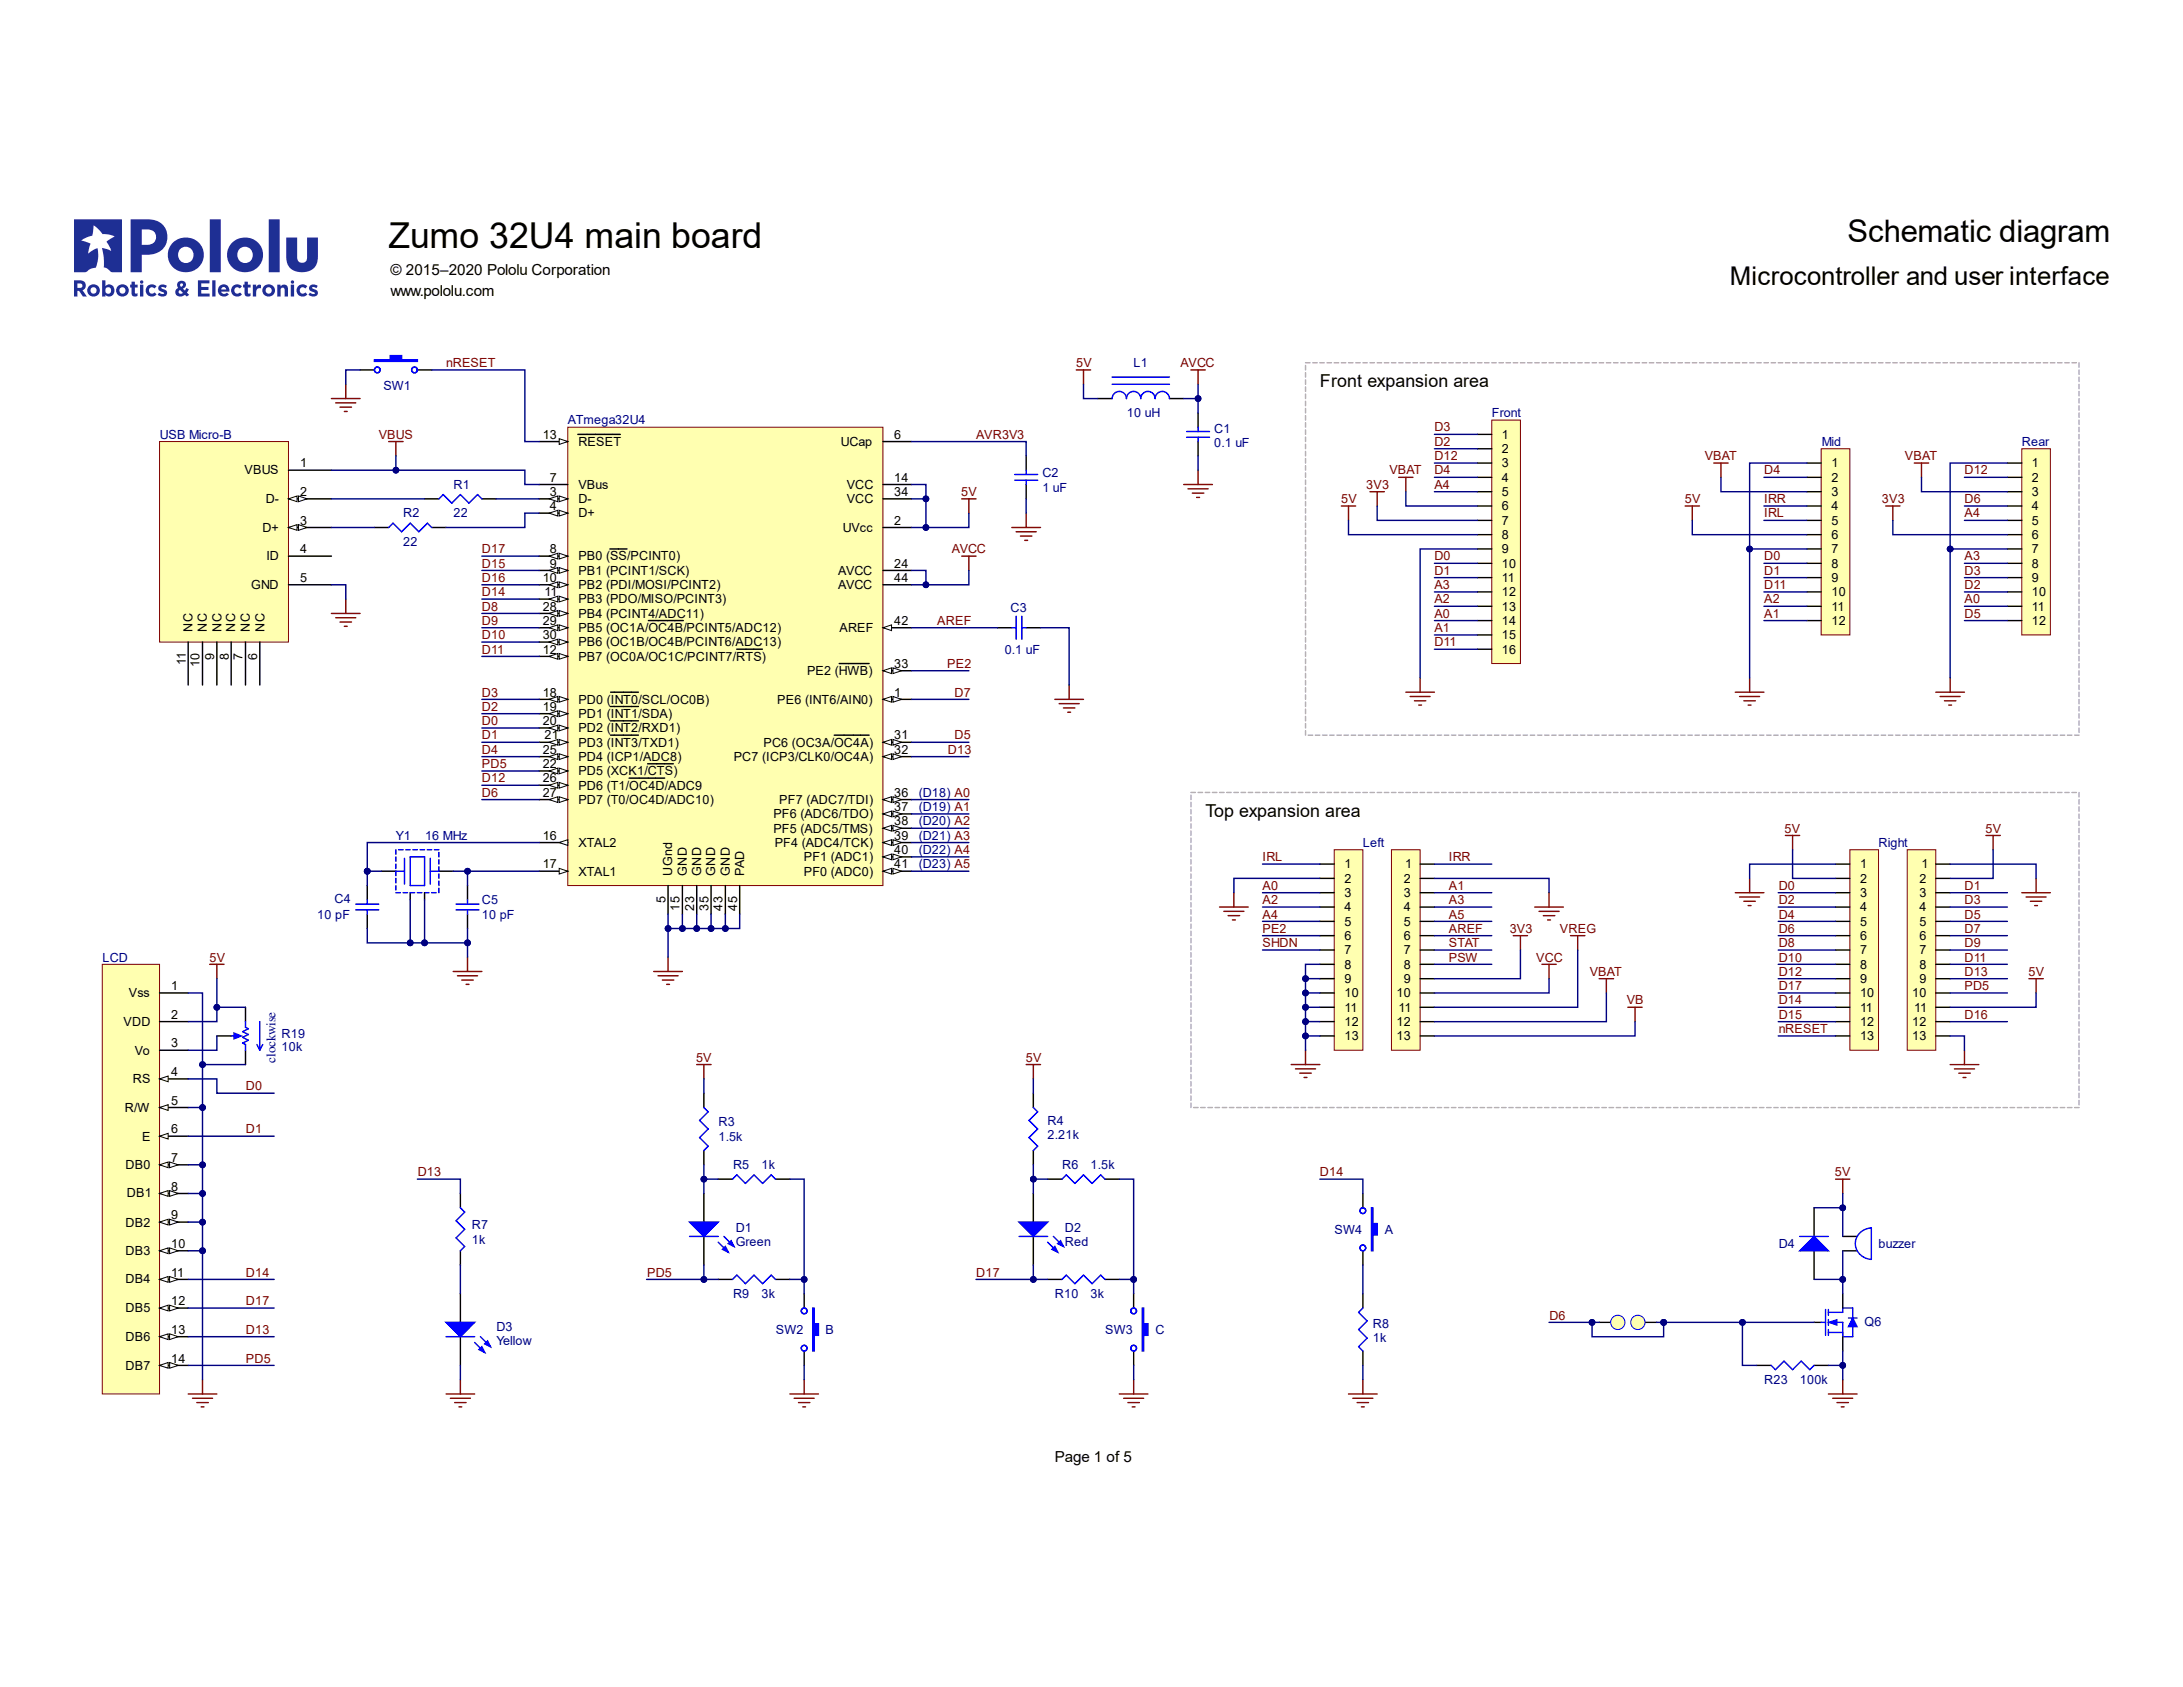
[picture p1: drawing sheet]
<svg xmlns="http://www.w3.org/2000/svg" width="279mm" height="216mm" viewBox="0 0 279 216" stroke-linecap="round" stroke-linejoin="round" font-family="sans-serif">
<defs><g id="words">
<text font-size="6.8" fill="#1e2f94" x="9.5" y="34.8">R</text>
<text font-size="4.6" x="49.7" y="31.7">Zumo 32U4 main board</text>
<text font-size="4" x="236.5" y="30.9">Schematic diagram</text>
<text font-size="3.3" x="221.4" y="36.5">Microcontroller and user interface</text>
<g font-size="2.3">
<text x="168.9" y="49.6">Front expansion area</text>
<text x="154.3" y="104.5">Top expansion area</text>
</g>
<g font-size="1.9">
<text x="50" y="35.2">© 2015–2020 Pololu Corporation</text>
<text x="50" y="37.9">www.pololu.com</text>
<text x="135" y="187.2">Page 1 of 5</text>
</g>
<text font-size="1.7" fill="#000080" x="35.3" y="136.1" transform="rotate(-90 35.3 136.1)">clockwise</text>
<g font-size="1.6" fill="#800000">
<text x="57.1" y="46.9">nRESET</text>
<text x="137.7" y="46.9">5V</text>
<text x="151.1" y="46.9">AVCC</text>
<text x="48.5" y="56.2">VBUS</text>
<text x="125" y="56.2">AVR3V3</text>
<text x="183.6" y="57.1">D2</text>
<text x="183.6" y="55.2">D3</text>
<text x="183.6" y="58.9">D12</text>
<text x="218.2" y="58.9">VBAT</text>
<text x="243.8" y="58.9">VBAT</text>
<text x="123" y="63.5">5V</text>
<text x="171.7" y="64.4">5V</text>
<text x="174.9" y="62.6">3V3</text>
<text x="177.8" y="60.7">VBAT</text>
<text x="183.6" y="62.6">A4</text>
<text x="183.6" y="60.7">D4</text>
<text x="215.6" y="64.4">5V</text>
<text x="225.8" y="64.4">IRR</text>
<text x="225.8" y="60.7">D4</text>
<text x="240.9" y="64.4">3V3</text>
<text x="251.4" y="60.7">D12</text>
<text x="251.4" y="64.4">D6</text>
<text x="61.7" y="70.8">D17</text>
<text x="121.8" y="70.8">AVCC</text>
<text x="183.6" y="71.7">D0</text>
<text x="225.8" y="66.2">IRL</text>
<text x="225.8" y="71.7">D0</text>
<text x="251.4" y="71.7">A3</text>
<text x="251.4" y="66.2">A4</text>
<text x="61.7" y="76.3">D14</text>
<text x="61.7" y="74.5">D16</text>
<text x="61.7" y="72.6">D15</text>
<text x="183.6" y="73.6">D1</text>
<text x="183.6" y="77.2">A2</text>
<text x="183.6" y="75.4">A3</text>
<text x="225.8" y="73.6">D1</text>
<text x="225.8" y="77.2">A2</text>
<text x="225.8" y="75.4">D11</text>
<text x="251.4" y="75.4">D2</text>
<text x="251.4" y="73.6">D3</text>
<text x="251.4" y="77.2">A0</text>
<text x="61.7" y="78.1">D8</text>
<text x="61.7" y="80">D9</text>
<text x="61.7" y="81.8">D10</text>
<text x="61.7" y="83.6">D11</text>
<text x="120" y="80">AREF</text>
<text x="183.6" y="82.7">D11</text>
<text x="183.6" y="80.8">A1</text>
<text x="183.6" y="79.1">A0</text>
<text x="225.8" y="79.1">A1</text>
<text x="251.4" y="79.1">D5</text>
<text x="61.7" y="89.1">D3</text>
<text x="121.2" y="85.5">PE2</text>
<text x="122.2" y="89.1">D7</text>
<text x="61.7" y="91">D2</text>
<text x="61.7" y="92.8">D0</text>
<text x="61.7" y="94.6">D1</text>
<text x="122.2" y="94.6">D5</text>
<text x="61.7" y="98.3">PD5</text>
<text x="61.7" y="96.5">D4</text>
<text x="61.7" y="100.1">D12</text>
<text x="61.7" y="102">D6</text>
<text x="121.3" y="96.5">D13</text>
<text x="228.4" y="106.6">5V</text>
<text x="254.1" y="106.6">5V</text>
<text x="161.6" y="113.9">A0</text>
<text x="161.6" y="110.2">IRL</text>
<text x="185.4" y="113.9">A1</text>
<text x="185.4" y="110.2">IRR</text>
<text x="227.7" y="113.9">D0</text>
<text x="251.4" y="113.9">D1</text>
<text x="161.6" y="115.7">A2</text>
<text x="161.6" y="117.6">A4</text>
<text x="161.6" y="119.4">PE2</text>
<text x="185.4" y="115.7">A3</text>
<text x="185.4" y="119.4">AREF</text>
<text x="185.4" y="117.6">A5</text>
<text x="193.2" y="119.4">3V3</text>
<text x="199.7" y="119.4">VREG</text>
<text x="227.7" y="115.7">D2</text>
<text x="227.7" y="117.6">D4</text>
<text x="227.7" y="119.4">D6</text>
<text x="251.4" y="115.7">D3</text>
<text x="251.4" y="117.6">D5</text>
<text x="251.4" y="119.4">D7</text>
<text x="26.8" y="123.1">5V</text>
<text x="161.6" y="121.2">SHDN</text>
<text x="185.4" y="121.2">STAT</text>
<text x="185.4" y="123.1">PSW</text>
<text x="196.6" y="123.1">VCC</text>
<text x="203.5" y="124.9">VBAT</text>
<text x="227.7" y="121.2">D8</text>
<text x="227.7" y="123.1">D10</text>
<text x="227.7" y="124.9">D12</text>
<text x="251.4" y="121.2">D9</text>
<text x="251.4" y="123.1">D11</text>
<text x="251.4" y="124.9">D13</text>
<text x="259.6" y="124.9">5V</text>
<text x="208.2" y="128.6">VB</text>
<text x="227.7" y="128.6">D14</text>
<text x="227.7" y="130.4">D15</text>
<text x="227.7" y="126.7">D17</text>
<text x="251.4" y="130.4">D16</text>
<text x="251.4" y="126.7">PD5</text>
<text x="89.1" y="135.9">5V</text>
<text x="131.3" y="135.9">5V</text>
<text x="227.7" y="132.2">nRESET</text>
<text x="31.5" y="139.5">D0</text>
<text x="31.5" y="145">D1</text>
<text x="53.5" y="150.5">D13</text>
<text x="168.9" y="150.5">D14</text>
<text x="234.8" y="150.5">5V</text>
<text x="31.5" y="163.4">D14</text>
<text x="31.5" y="167">D17</text>
<text x="82.8" y="163.4">PD5</text>
<text x="125" y="163.4">D17</text>
<text x="31.5" y="170.7">D13</text>
<text x="198.3" y="168.9">D6</text>
<text x="31.5" y="174.4">PD5</text>
</g>
<g font-size="1.6" fill="#000080">
<text x="145.1" y="46.9">L1</text>
<text x="49.1" y="49.9">SW1</text>
<text x="144.2" y="53.4">10 uH</text>
<text x="190.9" y="53.4">Front</text>
<text x="20.5" y="56.2">USB Micro-B</text>
<text x="72.7" y="54.3">ATmega32U4</text>
<text x="155.4" y="57.3">0.1 uF</text>
<text x="155.4" y="55.4">C1</text>
<text x="233.2" y="57.1">Mid</text>
<text x="258.8" y="57.1">Rear</text>
<text x="58" y="62.6">R1</text>
<text x="133.4" y="62.9">1 uF</text>
<text x="133.4" y="61.1">C2</text>
<text x="51.6" y="69.9">22</text>
<text x="51.6" y="66.2">R2</text>
<text x="58" y="66.2">22</text>
<text x="128.6" y="83.6">0.1 uF</text>
<text x="129.4" y="78.3">C3</text>
<text x="117.6" y="102">(D18) A0</text>
<text x="50.7" y="107.5">Y1</text>
<text x="54.4" y="107.5">16 MHz</text>
<text x="117.6" y="103.8">(D19) A1</text>
<text x="117.6" y="105.6">(D20) A2</text>
<text x="117.6" y="107.5">(D21) A3</text>
<text x="117.6" y="109.3">(D22) A4</text>
<text x="117.6" y="111.1">(D23) A5</text>
<text x="174.4" y="108.3">Left</text>
<text x="240.4" y="108.3">Right</text>
<text x="40.6" y="117.6">10 pF</text>
<text x="42.8" y="115.5">C4</text>
<text x="61.7" y="117.6">10 pF</text>
<text x="61.7" y="115.7">C5</text>
<text x="13.1" y="123.1">LCD</text>
<text x="36" y="132.8">R19</text>
<text x="36" y="134.6">10k</text>
<text x="134.1" y="143.9">R4</text>
<text x="92" y="146">1.5k</text>
<text x="92" y="144.1">R3</text>
<text x="93.8" y="149.6">R5</text>
<text x="97.5" y="149.6">1k</text>
<text x="134.1" y="145.8">2.21k</text>
<text x="136" y="149.6">R6</text>
<text x="139.6" y="149.6">1.5k</text>
<text x="60.4" y="159.2">1k</text>
<text x="60.4" y="157.3">R7</text>
<text x="94.2" y="157.6">D1</text>
<text x="94.2" y="159.5">Green</text>
<text x="136.3" y="157.6">D2</text>
<text x="136.3" y="159.5">Red</text>
<text x="170.8" y="157.9">SW4</text>
<text x="177.2" y="157.9">A</text>
<text x="227.7" y="159.7">D4</text>
<text x="240.4" y="159.7">buzzer</text>
<text x="93.8" y="166.1">R9</text>
<text x="97.5" y="166.1">3k</text>
<text x="135" y="166.1">R10</text>
<text x="139.6" y="166.1">3k</text>
<text x="63.5" y="170.3">D3</text>
<text x="63.5" y="172.2">Yellow</text>
<text x="99.3" y="170.7">SW2</text>
<text x="105.7" y="170.7">B</text>
<text x="141.4" y="170.7">SW3</text>
<text x="147.9" y="170.7">C</text>
<text x="175.7" y="171.8">1k</text>
<text x="175.7" y="170">R8</text>
<text x="238.7" y="169.7">Q6</text>
<text x="225.8" y="177.1">R23</text>
<text x="230.4" y="177.1">100k</text>
</g>
<g font-size="1.6">
<text x="38.4" y="59.8">1</text>
<text x="69.5" y="56.2">13</text>
<text x="74" y="57.1">RESET</text>
<text x="107.6" y="57.1">UCap</text>
<text x="114.5" y="56.2">6</text>
<text x="192.2" y="56.2">1</text>
<text x="192.2" y="58">2</text>
<text x="192.2" y="59.8">3</text>
<text x="234.4" y="59.8">1</text>
<text x="260.1" y="59.8">1</text>
<text x="31.3" y="60.7">VBUS</text>
<text x="34" y="64.4">D-</text>
<text x="38.4" y="63.5">2</text>
<text x="70.4" y="63.5">3</text>
<text x="70.4" y="65.3">4</text>
<text x="70.4" y="61.6">7</text>
<text x="74" y="64.4">D-</text>
<text x="74" y="62.6">VBus</text>
<text x="108.4" y="62.6">VCC</text>
<text x="108.4" y="64.4">VCC</text>
<text x="114.5" y="61.6">14</text>
<text x="114.5" y="63.5">34</text>
<text x="192.2" y="61.6">4</text>
<text x="192.2" y="63.5">5</text>
<text x="192.2" y="65.3">6</text>
<text x="234.4" y="61.6">2</text>
<text x="234.4" y="65.3">4</text>
<text x="234.4" y="63.5">3</text>
<text x="260.1" y="61.6">2</text>
<text x="260.1" y="65.3">4</text>
<text x="260.1" y="63.5">3</text>
<text x="33.6" y="68.1">D+</text>
<text x="34.1" y="71.7">ID</text>
<text x="38.4" y="67.1">3</text>
<text x="38.4" y="70.8">4</text>
<text x="70.4" y="70.8">8</text>
<text x="74" y="66.2">D+</text>
<text x="74" y="71.7">PB0 (SS/PCINT0)</text>
<text x="107.9" y="68.1">UVcc</text>
<text x="114.5" y="67.1">2</text>
<text x="192.2" y="67.1">7</text>
<text x="192.2" y="69">8</text>
<text x="192.2" y="70.8">9</text>
<text x="234.4" y="67.1">5</text>
<text x="234.4" y="69">6</text>
<text x="234.4" y="70.8">7</text>
<text x="260.1" y="67.1">5</text>
<text x="260.1" y="69">6</text>
<text x="260.1" y="70.8">7</text>
<text x="32.1" y="75.4">GND</text>
<text x="38.4" y="74.5">5</text>
<text x="69.5" y="74.5">10</text>
<text x="69.7" y="76.3">11</text>
<text x="70.4" y="72.6">9</text>
<text x="74" y="73.6">PB1 (PCINT1/SCK)</text>
<text x="74" y="75.4">PB2 (PDI/MOSI/PCINT2)</text>
<text x="74" y="77.2">PB3 (PDO/MISO/PCINT3)</text>
<text x="107.3" y="73.6">AVCC</text>
<text x="107.3" y="75.4">AVCC</text>
<text x="114.5" y="72.6">24</text>
<text x="114.5" y="74.5">44</text>
<text x="192.2" y="72.6">10</text>
<text x="192.2" y="74.5">11</text>
<text x="192.2" y="76.3">12</text>
<text x="234.4" y="72.6">8</text>
<text x="234.4" y="74.5">9</text>
<text x="234.4" y="76.3">10</text>
<text x="260.1" y="72.6">8</text>
<text x="260.1" y="74.5">9</text>
<text x="260.1" y="76.3">10</text>
<text x="24.6" y="80.8" transform="rotate(-90 24.6 80.8)">NC</text>
<text x="26.5" y="80.8" transform="rotate(-90 26.5 80.8)">NC</text>
<text x="28.3" y="80.8" transform="rotate(-90 28.3 80.8)">NC</text>
<text x="30.1" y="80.8" transform="rotate(-90 30.1 80.8)">NC</text>
<text x="32" y="80.8" transform="rotate(-90 32 80.8)">NC</text>
<text x="33.8" y="80.8" transform="rotate(-90 33.8 80.8)">NC</text>
<text x="69.5" y="83.6">12</text>
<text x="69.5" y="78.1">28</text>
<text x="69.5" y="80">29</text>
<text x="69.5" y="81.8">30</text>
<text x="74" y="79.1">PB4 (PCINT4/ADC11)</text>
<text x="74" y="80.8">PB5 (OC1A/OC4B/PCINT5/ADC12)</text>
<text x="74" y="82.7">PB6 (OC1B/OC4B/PCINT6/ADC13)</text>
<text x="107.4" y="80.8">AREF</text>
<text x="114.5" y="80">42</text>
<text x="192.2" y="78.1">13</text>
<text x="192.2" y="80">14</text>
<text x="192.2" y="81.8">15</text>
<text x="192.2" y="83.6">16</text>
<text x="234.4" y="78.1">11</text>
<text x="234.4" y="80">12</text>
<text x="260.1" y="78.1">11</text>
<text x="260.1" y="80">12</text>
<text x="23.8" y="85.2" transform="rotate(-90 23.8 85.2)">11</text>
<text x="25.5" y="85.4" transform="rotate(-90 25.5 85.4)">10</text>
<text x="27.4" y="84.5" transform="rotate(-90 27.4 84.5)">9</text>
<text x="29.3" y="84.5" transform="rotate(-90 29.3 84.5)">8</text>
<text x="31" y="84.5" transform="rotate(-90 31 84.5)">7</text>
<text x="32.9" y="84.5" transform="rotate(-90 32.9 84.5)">6</text>
<text x="69.5" y="89.1">18</text>
<text x="74" y="84.6">PB7 (OC0A/OC1C/PCINT7/RTS)</text>
<text x="103.3" y="86.3">PE2 (HWB)</text>
<text x="114.5" y="89.1">1</text>
<text x="114.5" y="85.5">33</text>
<text x="69.5" y="91">19</text>
<text x="69.5" y="92.8">20</text>
<text x="69.7" y="94.6">21</text>
<text x="74" y="90.1">PD0 (INT0/SCL/OC0B)</text>
<text x="74" y="91.8">PD1 (INT1/SDA)</text>
<text x="74" y="93.7">PD2 (INT2/RXD1)</text>
<text x="74" y="95.6">PD3 (INT3/TXD1)</text>
<text x="97.7" y="95.6">PC6 (OC3A/OC4A)</text>
<text x="99.5" y="90.1">PE6 (INT6/AIN0)</text>
<text x="114.5" y="94.6">31</text>
<text x="69.5" y="98.3">22</text>
<text x="69.5" y="96.5">25</text>
<text x="69.5" y="100.1">26</text>
<text x="69.5" y="102">27</text>
<text x="74" y="99.2">PD5 (XCK1/CTS)</text>
<text x="74" y="97.3">PD4 (ICP1/ADC8)</text>
<text x="74" y="101.1">PD6 (T1/OC4D/ADC9</text>
<text x="93.9" y="97.3">PC7 (ICP3/CLK0/OC4A)</text>
<text x="114.5" y="96.5">32</text>
<text x="114.5" y="102">36</text>
<text x="69.5" y="107.5">16</text>
<text x="74" y="102.8">PD7 (T0/OC4D/ADC10)</text>
<text x="99" y="104.7">PF6 (ADC6/TDO)</text>
<text x="99" y="106.6">PF5 (ADC5/TMS)</text>
<text x="99.7" y="102.8">PF7 (ADC7/TDI)</text>
<text x="114.5" y="103.8">37</text>
<text x="114.5" y="105.6">38</text>
<text x="114.5" y="107.5">39</text>
<text x="69.5" y="111.1">17</text>
<text x="74" y="108.3">XTAL2</text>
<text x="74" y="112.1">XTAL1</text>
<text x="86" y="112.1" transform="rotate(-90 86 112.1)">UGnd</text>
<text x="87.9" y="112.1" transform="rotate(-90 87.9 112.1)">GND</text>
<text x="89.8" y="112.1" transform="rotate(-90 89.8 112.1)">GND</text>
<text x="91.5" y="112.1" transform="rotate(-90 91.5 112.1)">GND</text>
<text x="93.4" y="112.1" transform="rotate(-90 93.4 112.1)">GND</text>
<text x="95.3" y="112.1" transform="rotate(-90 95.3 112.1)">PAD</text>
<text x="99.1" y="108.3">PF4 (ADC4/TCK)</text>
<text x="102.9" y="110.2">PF1 (ADC1)</text>
<text x="102.9" y="112.1">PF0 (ADC0)</text>
<text x="114.5" y="109.3">40</text>
<text x="114.5" y="111.1">41</text>
<text x="172.1" y="111.1">1</text>
<text x="172.1" y="113">2</text>
<text x="179.7" y="113">2</text>
<text x="179.9" y="111.1">1</text>
<text x="238.1" y="111.1">1</text>
<text x="238.1" y="113">2</text>
<text x="245.7" y="113">2</text>
<text x="245.9" y="111.1">1</text>
<text x="85.2" y="115.6" transform="rotate(-90 85.2 115.6)">5</text>
<text x="87" y="116.5" transform="rotate(-90 87 116.5)">15</text>
<text x="88.8" y="116.5" transform="rotate(-90 88.8 116.5)">23</text>
<text x="90.7" y="116.5" transform="rotate(-90 90.7 116.5)">35</text>
<text x="92.5" y="116.5" transform="rotate(-90 92.5 116.5)">43</text>
<text x="94.3" y="116.5" transform="rotate(-90 94.3 116.5)">45</text>
<text x="172.1" y="116.6">4</text>
<text x="172.1" y="114.8">3</text>
<text x="172.1" y="118.5">5</text>
<text x="179.7" y="116.6">4</text>
<text x="179.7" y="114.8">3</text>
<text x="179.7" y="118.5">5</text>
<text x="238.1" y="116.6">4</text>
<text x="238.1" y="114.8">3</text>
<text x="238.1" y="118.5">5</text>
<text x="245.7" y="116.6">4</text>
<text x="245.7" y="114.8">3</text>
<text x="245.7" y="118.5">5</text>
<text x="172.1" y="120.3">6</text>
<text x="172.1" y="122.1">7</text>
<text x="172.1" y="124">8</text>
<text x="172.1" y="125.8">9</text>
<text x="179.7" y="120.3">6</text>
<text x="179.7" y="122.1">7</text>
<text x="179.7" y="124">8</text>
<text x="179.7" y="125.8">9</text>
<text x="238.1" y="120.3">6</text>
<text x="238.1" y="122.1">7</text>
<text x="238.1" y="124">8</text>
<text x="238.1" y="125.8">9</text>
<text x="245.7" y="120.3">6</text>
<text x="245.7" y="122.1">7</text>
<text x="245.7" y="124">8</text>
<text x="245.7" y="125.8">9</text>
<text x="15.8" y="131.3">VDD</text>
<text x="16.5" y="127.6">Vss</text>
<text x="21.9" y="130.4">2</text>
<text x="21.9" y="126.7">1</text>
<text x="172.1" y="127.6">10</text>
<text x="172.1" y="129.5">11</text>
<text x="172.1" y="131.3">12</text>
<text x="178.8" y="127.6">10</text>
<text x="178.8" y="131.3">12</text>
<text x="179" y="129.5">11</text>
<text x="238.1" y="127.6">10</text>
<text x="238.1" y="129.5">11</text>
<text x="238.1" y="131.3">12</text>
<text x="244.7" y="127.6">10</text>
<text x="244.7" y="131.3">12</text>
<text x="245" y="129.5">11</text>
<text x="17.3" y="135">Vo</text>
<text x="21.9" y="134">3</text>
<text x="21.9" y="137.7">4</text>
<text x="172.1" y="133.1">13</text>
<text x="178.8" y="133.1">13</text>
<text x="238.1" y="133.1">13</text>
<text x="244.7" y="133.1">13</text>
<text x="16" y="142.3">R/W</text>
<text x="17" y="138.6">RS</text>
<text x="21.9" y="141.4">5</text>
<text x="16.1" y="149.6">DB0</text>
<text x="18.2" y="146">E</text>
<text x="21.9" y="145">6</text>
<text x="21.9" y="148.7">7</text>
<text x="16.2" y="153.2">DB1</text>
<text x="21.9" y="152.4">8</text>
<text x="16.1" y="157">DB2</text>
<text x="16.1" y="160.6">DB3</text>
<text x="21.9" y="156">9</text>
<text x="21.9" y="159.7">10</text>
<text x="16.1" y="164.2">DB4</text>
<text x="16.1" y="168">DB5</text>
<text x="21.9" y="163.4">11</text>
<text x="21.9" y="167">12</text>
<text x="16.1" y="171.6">DB6</text>
<text x="21.9" y="170.7">13</text>
<text x="16.1" y="175.3">DB7</text>
<text x="21.9" y="174.4">14</text>
</g>
</g></defs>
<path d="M72.7 54.7h40.3v58.6h-40.3z" fill-rule="evenodd" fill="#ffffb0"/>
<path d="M72.7 54.7h40.3v58.6h-40.3z" fill="none" stroke="#800000" stroke-width=".13"/>
<path d="M113 89.5h3.7" fill="none" stroke="#000" stroke-width=".19"/>
<path d="M113 89.5l1.1-.4v.8z" fill="#f8fcff"/>
<path d="M113 89.5l1.1-.4v.8z" fill="none" stroke="#000" stroke-width=".13"/>
<path d="M114.3 89.1l1.1 .4-1.1 .4z" fill="#f8fcff"/>
<path d="M114.3 89.1l1.1 .4-1.1 .4z" fill="none" stroke="#000" stroke-width=".13"/>
<path d="M69 63.8h3.7M113 67.5h3.7" fill="none" stroke="#000" stroke-width=".19"/>
<path d="M71.6 63.5l1.1 .3-1.1 .4z" fill="#f8fcff"/>
<path d="M71.6 63.5l1.1 .3-1.1 .4z" fill="none" stroke="#000" stroke-width=".13"/>
<path d="M70.3 63.8l1.1-.3v.7z" fill="#f8fcff"/>
<path d="M70.3 63.8l1.1-.3v.7z" fill="none" stroke="#000" stroke-width=".13"/>
<path d="M69 65.7h3.7" fill="none" stroke="#000" stroke-width=".19"/>
<path d="M71.6 65.3l1.1 .4-1.1 .3z" fill="#f8fcff"/>
<path d="M71.6 65.3l1.1 .4-1.1 .3z" fill="none" stroke="#000" stroke-width=".13"/>
<path d="M70.3 65.7l1.1-.4v.7z" fill="#f8fcff"/>
<path d="M70.3 65.7l1.1-.4v.7z" fill="none" stroke="#000" stroke-width=".13"/>
<path d="M113 56.5h3.7M69 62h3.7M69 71.2h3.7M85.5 113.3v3.7" fill="none" stroke="#000" stroke-width=".19"/>
<path d="M71.6 70.8l1.1 .4-1.1 .3z" fill="#f8fcff"/>
<path d="M71.6 70.8l1.1 .4-1.1 .3z" fill="none" stroke="#000" stroke-width=".13"/>
<path d="M70.3 71.2l1.1-.4v.7z" fill="#f8fcff"/>
<path d="M70.3 71.2l1.1-.4v.7z" fill="none" stroke="#000" stroke-width=".13"/>
<path d="M69 73h3.7M78.1 70.3h2.1" fill="none" stroke="#000" stroke-width=".19"/>
<path d="M71.6 72.6l1.1 .4-1.1 .4z" fill="#f8fcff"/>
<path d="M71.6 72.6l1.1 .4-1.1 .4z" fill="none" stroke="#000" stroke-width=".13"/>
<path d="M70.3 73l1.1-.4v.8z" fill="#f8fcff"/>
<path d="M70.3 73l1.1-.4v.8z" fill="none" stroke="#000" stroke-width=".13"/>
<path d="M69 74.8h3.7" fill="none" stroke="#000" stroke-width=".19"/>
<path d="M71.6 74.5l1.1 .3-1.1 .4z" fill="#f8fcff"/>
<path d="M71.6 74.5l1.1 .3-1.1 .4z" fill="none" stroke="#000" stroke-width=".13"/>
<path d="M70.3 74.8l1.1-.3v.7z" fill="#f8fcff"/>
<path d="M70.3 74.8l1.1-.3v.7z" fill="none" stroke="#000" stroke-width=".13"/>
<path d="M69 76.7h3.7" fill="none" stroke="#000" stroke-width=".19"/>
<path d="M71.6 76.3l1.1 .4-1.1 .3z" fill="#f8fcff"/>
<path d="M71.6 76.3l1.1 .4-1.1 .3z" fill="none" stroke="#000" stroke-width=".13"/>
<path d="M70.3 76.7l1.1-.4v.7z" fill="#f8fcff"/>
<path d="M70.3 76.7l1.1-.4v.7z" fill="none" stroke="#000" stroke-width=".13"/>
<path d="M69 84h3.7" fill="none" stroke="#000" stroke-width=".19"/>
<path d="M71.6 83.6l1.1 .4-1.1 .4z" fill="#f8fcff"/>
<path d="M71.6 83.6l1.1 .4-1.1 .4z" fill="none" stroke="#000" stroke-width=".13"/>
<path d="M70.3 84l1.1-.4v.8z" fill="#f8fcff"/>
<path d="M70.3 84l1.1-.4v.8z" fill="none" stroke="#000" stroke-width=".13"/>
<path d="M69 56.5h3.7M94.3 83.1h3.3" fill="none" stroke="#000" stroke-width=".19"/>
<path d="M71.6 56.1l1.1 .4-1.1 .4z" fill="#f8fcff"/>
<path d="M71.6 56.1l1.1 .4-1.1 .4z" fill="none" stroke="#000" stroke-width=".13"/>
<path d="M74 55.6h5.4M113 62h3.7M69 107.8h3.7M87.3 113.3v3.7" fill="none" stroke="#000" stroke-width=".19"/>
<path d="M71.6 107.8l1.1-.3v.7z" fill="#f8fcff"/>
<path d="M71.6 107.8l1.1-.3v.7z" fill="none" stroke="#000" stroke-width=".13"/>
<path d="M69 111.5h3.7" fill="none" stroke="#000" stroke-width=".19"/>
<path d="M71.6 111.1l1.1 .4-1.1 .4z" fill="#f8fcff"/>
<path d="M71.6 111.1l1.1 .4-1.1 .4z" fill="none" stroke="#000" stroke-width=".13"/>
<path d="M69 89.5h3.7" fill="none" stroke="#000" stroke-width=".19"/>
<path d="M71.6 89.1l1.1 .4-1.1 .4z" fill="#f8fcff"/>
<path d="M71.6 89.1l1.1 .4-1.1 .4z" fill="none" stroke="#000" stroke-width=".13"/>
<path d="M70.3 89.5l1.1-.4v.8z" fill="#f8fcff"/>
<path d="M70.3 89.5l1.1-.4v.8z" fill="none" stroke="#000" stroke-width=".13"/>
<path d="M69 91.3h3.7M78.1 88.6h3.6" fill="none" stroke="#000" stroke-width=".19"/>
<path d="M71.6 91l1.1 .3-1.1 .4z" fill="#f8fcff"/>
<path d="M71.6 91l1.1 .3-1.1 .4z" fill="none" stroke="#000" stroke-width=".13"/>
<path d="M70.3 91.3l1.1-.3v.7z" fill="#f8fcff"/>
<path d="M70.3 91.3l1.1-.3v.7z" fill="none" stroke="#000" stroke-width=".13"/>
<path d="M69 93.2h3.7M78.1 90.4h3.6" fill="none" stroke="#000" stroke-width=".19"/>
<path d="M71.6 92.8l1.1 .4-1.1 .3z" fill="#f8fcff"/>
<path d="M71.6 92.8l1.1 .4-1.1 .3z" fill="none" stroke="#000" stroke-width=".13"/>
<path d="M70.3 93.2l1.1-.4v.7z" fill="#f8fcff"/>
<path d="M70.3 93.2l1.1-.4v.7z" fill="none" stroke="#000" stroke-width=".13"/>
<path d="M69 95h3.7M78.1 92.3h3.6" fill="none" stroke="#000" stroke-width=".19"/>
<path d="M71.6 94.6l1.1 .4-1.1 .4z" fill="#f8fcff"/>
<path d="M71.6 94.6l1.1 .4-1.1 .4z" fill="none" stroke="#000" stroke-width=".13"/>
<path d="M70.3 95l1.1-.4v.8z" fill="#f8fcff"/>
<path d="M70.3 95l1.1-.4v.8z" fill="none" stroke="#000" stroke-width=".13"/>
<path d="M69 98.7h3.7M78.1 94.1h3.6" fill="none" stroke="#000" stroke-width=".19"/>
<path d="M71.6 98.3l1.1 .4-1.1 .3z" fill="#f8fcff"/>
<path d="M71.6 98.3l1.1 .4-1.1 .3z" fill="none" stroke="#000" stroke-width=".13"/>
<path d="M70.3 98.7l1.1-.4v.7z" fill="#f8fcff"/>
<path d="M70.3 98.7l1.1-.4v.7z" fill="none" stroke="#000" stroke-width=".13"/>
<path d="M113 73h3.7M69 96.8h3.7M82.9 97.7h3.3M89.2 113.3v3.7" fill="none" stroke="#000" stroke-width=".19"/>
<path d="M71.6 96.5l1.1 .3-1.1 .4z" fill="#f8fcff"/>
<path d="M71.6 96.5l1.1 .3-1.1 .4z" fill="none" stroke="#000" stroke-width=".13"/>
<path d="M70.3 96.8l1.1-.3v.7z" fill="#f8fcff"/>
<path d="M70.3 96.8l1.1-.3v.7z" fill="none" stroke="#000" stroke-width=".13"/>
<path d="M69 100.5h3.7" fill="none" stroke="#000" stroke-width=".19"/>
<path d="M71.6 100.1l1.1 .4-1.1 .4z" fill="#f8fcff"/>
<path d="M71.6 100.1l1.1 .4-1.1 .4z" fill="none" stroke="#000" stroke-width=".13"/>
<path d="M70.3 100.5l1.1-.4v.8z" fill="#f8fcff"/>
<path d="M70.3 100.5l1.1-.4v.8z" fill="none" stroke="#000" stroke-width=".13"/>
<path d="M80.5 99.6h4.6M69 102.3h3.7" fill="none" stroke="#000" stroke-width=".19"/>
<path d="M71.6 102l1.1 .3-1.1 .4z" fill="#f8fcff"/>
<path d="M71.6 102l1.1 .3-1.1 .4z" fill="none" stroke="#000" stroke-width=".13"/>
<path d="M70.3 102.3l1.1-.3v.7z" fill="#f8fcff"/>
<path d="M70.3 102.3l1.1-.3v.7z" fill="none" stroke="#000" stroke-width=".13"/>
<path d="M69 78.5h3.7" fill="none" stroke="#000" stroke-width=".19"/>
<path d="M71.6 78.1l1.1 .4-1.1 .4z" fill="#f8fcff"/>
<path d="M71.6 78.1l1.1 .4-1.1 .4z" fill="none" stroke="#000" stroke-width=".13"/>
<path d="M70.3 78.5l1.1-.4v.8z" fill="#f8fcff"/>
<path d="M70.3 78.5l1.1-.4v.8z" fill="none" stroke="#000" stroke-width=".13"/>
<path d="M69 80.3h3.7" fill="none" stroke="#000" stroke-width=".19"/>
<path d="M71.6 80l1.1 .3-1.1 .4z" fill="#f8fcff"/>
<path d="M71.6 80l1.1 .3-1.1 .4z" fill="none" stroke="#000" stroke-width=".13"/>
<path d="M70.3 80.3l1.1-.3v.7z" fill="#f8fcff"/>
<path d="M70.3 80.3l1.1-.3v.7z" fill="none" stroke="#000" stroke-width=".13"/>
<path d="M83 79.4h4.5M69 82.2h3.7" fill="none" stroke="#000" stroke-width=".19"/>
<path d="M71.6 81.8l1.1 .4-1.1 .3z" fill="#f8fcff"/>
<path d="M71.6 81.8l1.1 .4-1.1 .3z" fill="none" stroke="#000" stroke-width=".13"/>
<path d="M70.3 82.2l1.1-.4v.7z" fill="#f8fcff"/>
<path d="M70.3 82.2l1.1-.4v.7z" fill="none" stroke="#000" stroke-width=".13"/>
<path d="M113 95h3.7" fill="none" stroke="#000" stroke-width=".19"/>
<path d="M113 95l1.1-.4v.8z" fill="#f8fcff"/>
<path d="M113 95l1.1-.4v.8z" fill="none" stroke="#000" stroke-width=".13"/>
<path d="M114.3 94.6l1.1 .4-1.1 .4z" fill="#f8fcff"/>
<path d="M114.3 94.6l1.1 .4-1.1 .4z" fill="none" stroke="#000" stroke-width=".13"/>
<path d="M106.8 94.1h4.4M113 96.8h3.7" fill="none" stroke="#000" stroke-width=".19"/>
<path d="M113 96.8l1.1-.3v.7z" fill="#f8fcff"/>
<path d="M113 96.8l1.1-.3v.7z" fill="none" stroke="#000" stroke-width=".13"/>
<path d="M114.3 96.5l1.1 .3-1.1 .4z" fill="#f8fcff"/>
<path d="M114.3 96.5l1.1 .3-1.1 .4z" fill="none" stroke="#000" stroke-width=".13"/>
<path d="M113 85.8h3.7" fill="none" stroke="#000" stroke-width=".19"/>
<path d="M113 85.8l1.1-.3v.7z" fill="#f8fcff"/>
<path d="M113 85.8l1.1-.3v.7z" fill="none" stroke="#000" stroke-width=".13"/>
<path d="M114.3 85.5l1.1 .3-1.1 .4z" fill="#f8fcff"/>
<path d="M114.3 85.5l1.1 .3-1.1 .4z" fill="none" stroke="#000" stroke-width=".13"/>
<path d="M113 63.8h3.7M107.4 84.9h3.8M91 113.3v3.7M113 102.3h3.7" fill="none" stroke="#000" stroke-width=".19"/>
<path d="M113 102.3l1.1-.3v.7z" fill="#f8fcff"/>
<path d="M113 102.3l1.1-.3v.7z" fill="none" stroke="#000" stroke-width=".13"/>
<path d="M114.3 102l1.1 .3-1.1 .4z" fill="#f8fcff"/>
<path d="M114.3 102l1.1 .3-1.1 .4z" fill="none" stroke="#000" stroke-width=".13"/>
<path d="M113 104.2h3.7" fill="none" stroke="#000" stroke-width=".19"/>
<path d="M113 104.2l1.1-.4v.7z" fill="#f8fcff"/>
<path d="M113 104.2l1.1-.4v.7z" fill="none" stroke="#000" stroke-width=".13"/>
<path d="M114.3 103.8l1.1 .4-1.1 .3z" fill="#f8fcff"/>
<path d="M114.3 103.8l1.1 .4-1.1 .3z" fill="none" stroke="#000" stroke-width=".13"/>
<path d="M113 106h3.7" fill="none" stroke="#000" stroke-width=".19"/>
<path d="M113 106l1.1-.4v.8z" fill="#f8fcff"/>
<path d="M113 106l1.1-.4v.8z" fill="none" stroke="#000" stroke-width=".13"/>
<path d="M114.3 105.6l1.1 .4-1.1 .4z" fill="#f8fcff"/>
<path d="M114.3 105.6l1.1 .4-1.1 .4z" fill="none" stroke="#000" stroke-width=".13"/>
<path d="M113 107.8h3.7" fill="none" stroke="#000" stroke-width=".19"/>
<path d="M113 107.8l1.1-.3v.7z" fill="#f8fcff"/>
<path d="M113 107.8l1.1-.3v.7z" fill="none" stroke="#000" stroke-width=".13"/>
<path d="M114.3 107.5l1.1 .3-1.1 .4z" fill="#f8fcff"/>
<path d="M114.3 107.5l1.1 .3-1.1 .4z" fill="none" stroke="#000" stroke-width=".13"/>
<path d="M113 109.7h3.7" fill="none" stroke="#000" stroke-width=".19"/>
<path d="M113 109.7l1.1-.4v.7z" fill="#f8fcff"/>
<path d="M113 109.7l1.1-.4v.7z" fill="none" stroke="#000" stroke-width=".13"/>
<path d="M114.3 109.3l1.1 .4-1.1 .3z" fill="#f8fcff"/>
<path d="M114.3 109.3l1.1 .4-1.1 .3z" fill="none" stroke="#000" stroke-width=".13"/>
<path d="M113 111.5h3.7" fill="none" stroke="#000" stroke-width=".19"/>
<path d="M113 111.5l1.1-.4v.8z" fill="#f8fcff"/>
<path d="M113 111.5l1.1-.4v.8z" fill="none" stroke="#000" stroke-width=".13"/>
<path d="M114.3 111.1l1.1 .4-1.1 .4z" fill="#f8fcff"/>
<path d="M114.3 111.1l1.1 .4-1.1 .4z" fill="none" stroke="#000" stroke-width=".13"/>
<path d="M113 80.3h3.7" fill="none" stroke="#000" stroke-width=".19"/>
<path d="M113 80.3l1.1-.3v.7z" fill="#f8fcff"/>
<path d="M113 80.3l1.1-.3v.7z" fill="none" stroke="#000" stroke-width=".13"/>
<path d="M113 74.8h3.7M92.8 113.3v3.7M94.7 113.3v3.7" fill="none" stroke="#000" stroke-width=".19"/>
<path d="M20.4 56.5h16.5v25.7h-16.5z" fill-rule="evenodd" fill="#ffffb0"/>
<path d="M20.4 56.5h16.5v25.7h-16.5z" fill="none" stroke="#800000" stroke-width=".13"/>
<path d="M36.9 60.2h5.5M36.9 63.8h5.5" fill="none" stroke="#000" stroke-width=".19"/>
<path d="M36.9 63.8l1.1-.3v.7z" fill="#f8fcff"/>
<path d="M36.9 63.8l1.1-.3v.7z" fill="none" stroke="#000" stroke-width=".13"/>
<path d="M38.2 63.5l1.1 .3-1.1 .4z" fill="#f8fcff"/>
<path d="M38.2 63.5l1.1 .3-1.1 .4z" fill="none" stroke="#000" stroke-width=".13"/>
<path d="M36.9 67.5h5.5" fill="none" stroke="#000" stroke-width=".19"/>
<path d="M36.9 67.5l1.1-.4v.8z" fill="#f8fcff"/>
<path d="M36.9 67.5l1.1-.4v.8z" fill="none" stroke="#000" stroke-width=".13"/>
<path d="M38.2 67.1l1.1 .4-1.1 .4z" fill="#f8fcff"/>
<path d="M38.2 67.1l1.1 .4-1.1 .4z" fill="none" stroke="#000" stroke-width=".13"/>
<g fill="none" stroke="#000" stroke-width=".19">
<path d="M46.1 47.3h1.8M53.4 47.3h1.9M131.3 58.3v1.9M140.5 51h1.8M149.7 51h1.8M153.3 52.8v1.9M153.3 56.5v1.8M36.9 71.2h5.5M36.9 74.8h5.5M47.9 67.5h1.9M54.3 63.8h1.9M55.3 67.5h1.8"/>
<path d="M61.7 63.8h1.8M131.3 62v1.8M24.1 82.2v5.5M25.9 82.2v5.5M27.8 82.2v5.5M29.6 82.2v5.5M31.4 82.2v5.5M33.3 82.2v5.5M127.7 80.3h1.8M131.3 80.3h1.9M47 113.3v1.9M47 117v1.8"/>
<path d="M48.8 111.5h1.9M52.5 114.2v1M54.3 114.2v1M56.2 111.5h1.8M59.8 113.3v1.9M59.8 117v1.8"/>
</g>
<g fill="none" stroke="#800000" stroke-width=".19">
<path d="M49.8 56.5h1.8M50.7 56.5v1.8M137.8 47.3h1.8M138.7 47.3v1.9M152.4 47.3h1.9M153.3 47.3v1.9M42.4 78.5h3.7M43 79.1h2.5M43.5 79.6h1.5M44.3 76.7v1.8M123.1 63.8h1.8M123.1 71.2h1.8"/>
<path d="M124 63.8v1.9M124 71.2v1.8M129.5 67.5h3.7M130.1 68.1h2.5M130.6 68.6h1.5M131.2 69.2h.3M131.3 65.7v1.8M151.5 62h3.7M152.1 62.6h2.5M152.6 63.1h1.5M153.2 63.7h.3M153.3 60.2v1.8"/>
<path d="M44.1 80.2h.3M135 89.5h3.7M135.6 90.1h2.5M136.1 90.6h1.5M136.7 91.2h.3M136.8 87.7v1.8M58 124.3h3.7M58.6 124.9h2.5M59.1 125.4h1.5M59.7 126h.3M59.8 122.5v1.8M83.7 124.3h3.6"/>
<path d="M84.2 124.9h2.6M84.8 125.4h1.4M85.3 126h.4M85.5 122.5v1.8"/>
</g>
<g fill="none" stroke="#00f" stroke-width=".19">
<path d="M142.3 51a.91 .91 0 0 1 1-.9 .91 .91 0 0 1 .9 .9 .92 .92 0 0 1 .9-.9 .92 .92 0 0 1 .9 .9 .92 .92 0 0 1 .9-.9 .92 .92 0 0 1 .9 .9 .92 .92 0 0 1 1-.9 .92 .92 0 0 1 .9 .9M142.3 49.2h7.4M142.3 48.3h7.4M151.9 55.2h2.9M151.9 56h2.9M153.3 54.7v.5M153.3 56v.5M49.8 67.5l.5-.5 1.1 1.1 1.1-1.1 1.1 1.1 1.1-1.1 .6 .5M56.2 63.8l.5-.5 1.1 1.1 1.1-1.1 1.1 1.1 1.1-1.1 .6 .5M129.9 61.5h2.9M129.9 60.7h2.9M130.1 78.9v2.9"/>
<path d="M130.8 78.9v2.9M131.3 60.2v.5M131.3 61.5v.5M129.5 80.3h.6M130.8 80.3h.5M45.5 115.7h3M45.5 116.4h3M47 115.2v.5M47 116.4v.6M50.7 108.7v.6M50.7 109.7v.5M50.7 110.6v.6"/>
<path d="M50.7 112.4v.6M50.7 113.3v.6M50.7 114.2h.5M51 108.7h.6M51.6 114.2h.6M51.8 111.5h-1.1v.6M51.8 109.8v3.3M51.9 108.7h.6M52.5 109.7h1.8v3.6h-1.8zM52.5 114.2h.6M52.8 108.7h.6M53.4 114.2h.6"/>
<path d="M53.8 108.7h.5M54.3 114.2h.6M54.7 108.7h.6M55.1 109.8v3.3M55.3 114.2h.5M55.6 108.7h.6M56.2 110.9v.6h-1.1M56.2 109.1v.6M56.2 110v.6M56.2 111.8v.6M56.2 112.8v.5M56.2 113.7v.5"/>
<path d="M58.4 115.7h2.9M58.4 116.4h2.9M59.8 115.2v.5M59.8 116.4v.6"/>
</g>
<path d="M47.9 46.1h2v-.6h1.5v.6h2v.1h-5.5z" fill-rule="evenodd" fill="#00f"/>
<g fill="none" stroke="#00f" stroke-width=".19">
<path d="M47.9 46.1h2v-.6h1.5v.6h2v.1h-5.5z"/>
<circle cx="48.3" cy="47.3" r=".37"/>
<circle cx="53.1" cy="47.3" r=".37"/>
</g>
<g fill="none" stroke="#800000" stroke-width=".19">
<path d="M42.4 51h3.7M43 51.6h2.5M43.5 52.1h1.5M44.1 52.7h.3M44.3 49.2v1.8M156.1 116.1h3.7M156.6 116.6h2.6M157.2 117.2h1.5M157.7 117.7h.4M157.9 114.2v1.9M165.3 136.2h3.6M165.8 136.8h2.6"/>
<path d="M166.4 137.3h1.4M166.9 137.9h.4M167.1 134.4v1.8"/>
</g>
<g fill="none" stroke="#800000" stroke-width=".18">
<path d="M247.8 88.6h3.6M248.3 89.1h2.6M248.9 89.7h1.4M249.4 90.2h.4M249.6 86.8v1.8M193.7 119.7h1.8M194.6 119.7v1.9M196.4 116.1h3.7M197 116.6h2.5M197.5 117.2h1.5M198.1 117.7h.3M198.3 114.2v1.9"/>
<path d="M201 119.7h1.8M201.9 119.7v1.9M222.1 114.2h3.7M222.6 114.8h2.6M223.2 115.3h1.5M223.7 115.9h.4M223.9 112.4v1.8M228.5 106.9h1.8M229.4 106.9v1.8M254.2 106.9h1.8M255.1 106.9v1.8M258.8 114.2h3.6"/>
<path d="M259.3 114.8h2.6M259.9 115.3h1.4M260.4 115.9h.4M260.6 112.4v1.8M197.3 123.4h1.9M198.3 123.4v1.9M204.7 125.3h1.8M205.6 125.3v1.8M208.3 128.9h1.9M209.3 128.9v1.9M249.6 136.2h3.7M250.1 136.8h2.6"/>
<path d="M250.7 137.3h1.5M251.2 137.9h.4M251.4 134.4v1.8"/>
</g>
<path d="M233.1 57.4h3.7v23.9h-3.7z" fill-rule="evenodd" fill="#ffffb0"/>
<path d="M233.1 57.4h3.7v23.9h-3.7z" fill="none" stroke="#800000" stroke-width=".13"/>
<path d="M231.3 59.3h1.8M231.3 61.1h1.8M231.3 64.8h1.8M231.3 62.9h1.8M231.3 66.6h1.8M231.3 68.4h1.8M231.3 70.3h1.8M231.3 72.1h1.8M231.3 73.9h1.8M231.3 75.8h1.8M231.3 77.6h1.8M231.3 79.4h1.8" fill="none" stroke="#000" stroke-width=".18"/>
<path d="M258.8 57.4h3.6v23.9h-3.6z" fill-rule="evenodd" fill="#ffffb0"/>
<path d="M258.8 57.4h3.6v23.9h-3.6z" fill="none" stroke="#800000" stroke-width=".13"/>
<path d="M256.9 59.3h1.9M256.9 61.1h1.9M256.9 64.8h1.9M256.9 62.9h1.9M256.9 66.6h1.9M256.9 68.4h1.9M256.9 70.3h1.9M256.9 72.1h1.9M256.9 73.9h1.9M256.9 75.8h1.9M256.9 77.6h1.9M256.9 79.4h1.9" fill="none" stroke="#000" stroke-width=".18"/>
<path d="M215.7 64.8h1.8M216.6 64.8v1.8M241.4 64.8h1.8M242.3 64.8v1.8M222.1 88.6h3.7M222.6 89.1h2.6M223.2 89.7h1.5M223.7 90.2h.4M223.9 86.8v1.8M259.7 125.3h1.8M260.6 125.3v1.8" fill="none" stroke="#800000" stroke-width=".18"/>
<path d="M236.8 108.7h3.6v25.7h-3.6z" fill-rule="evenodd" fill="#ffffb0"/>
<path d="M236.8 108.7h3.6v25.7h-3.6z" fill="none" stroke="#800000" stroke-width=".13"/>
<g fill="none" stroke="#000" stroke-width=".18">
<path d="M234.9 110.6h1.9M234.9 112.4h1.9M234.9 116.1h1.9M234.9 114.2h1.9M234.9 117.9h1.9M234.9 119.7h1.9M234.9 121.6h1.9M234.9 123.4h1.9M234.9 125.3h1.9M234.9 127.1h1.9M234.9 128.9h1.9M234.9 130.8h1.9"/>
<path d="M234.9 132.6h1.9"/>
</g>
<path d="M244.1 108.7h3.7v25.7h-3.7z" fill-rule="evenodd" fill="#ffffb0"/>
<path d="M244.1 108.7h3.7v25.7h-3.7z" fill="none" stroke="#800000" stroke-width=".13"/>
<g fill="none" stroke="#000" stroke-width=".18">
<path d="M247.8 110.6h1.8M247.8 112.4h1.8M247.8 116.1h1.8M247.8 114.2h1.8M247.8 117.9h1.8M247.8 119.7h1.8M247.8 121.6h1.8M247.8 123.4h1.8M247.8 125.3h1.8M247.8 127.1h1.8M247.8 128.9h1.8M247.8 130.8h1.8"/>
<path d="M247.8 132.6h1.8"/>
</g>
<path d="M170.8 108.7h3.6v25.7h-3.6z" fill-rule="evenodd" fill="#ffffb0"/>
<path d="M170.8 108.7h3.6v25.7h-3.6z" fill="none" stroke="#800000" stroke-width=".13"/>
<g fill="none" stroke="#000" stroke-width=".19">
<path d="M168.9 110.6h1.9M168.9 112.4h1.9M168.9 116.1h1.9M168.9 114.2h1.9M168.9 117.9h1.9M168.9 119.7h1.9M168.9 121.6h1.9M168.9 123.4h1.9M168.9 125.2h1.9M168.9 127.1h1.9M168.9 128.9h1.9M168.9 130.7h1.9"/>
<path d="M168.9 132.6h1.9"/>
</g>
<path d="M178.1 108.7h3.7v25.7h-3.7z" fill-rule="evenodd" fill="#ffffb0"/>
<path d="M178.1 108.7h3.7v25.7h-3.7z" fill="none" stroke="#800000" stroke-width=".13"/>
<g fill="none" stroke="#000" stroke-width=".18">
<path d="M181.8 110.6h1.8M181.8 112.4h1.8M181.8 116.1h1.8M181.8 114.2h1.8M181.8 117.9h1.8M181.8 119.7h1.8M181.8 121.6h1.8M181.8 123.4h1.8M181.8 125.3h1.8M181.8 127.1h1.8M181.8 128.9h1.8M181.8 130.8h1.8"/>
<path d="M181.8 132.6h1.8"/>
</g>
<path d="M190.9 53.8h3.7v31.1h-3.7z" fill-rule="evenodd" fill="#ffffb0"/>
<path d="M190.9 53.8h3.7v31.1h-3.7z" fill="none" stroke="#800000" stroke-width=".13"/>
<g fill="none" stroke="#000" stroke-width=".18">
<path d="M189.1 55.6h1.8M189.1 57.4h1.8M189.1 59.3h1.8M189.1 61.1h1.8M189.1 62.9h1.8M189.1 64.8h1.8M189.1 66.6h1.8M189.1 68.4h1.8M189.1 70.3h1.8M189.1 72.1h1.8M189.1 73.9h1.8M189.1 75.8h1.8"/>
<path d="M189.1 77.6h1.8M189.1 79.4h1.8M189.1 81.3h1.8M189.1 83.1h1.8"/>
</g>
<g fill="none" stroke="#800000" stroke-width=".18">
<path d="M219.3 59.3h1.9M220.3 59.3v1.8M245 59.3h1.8M245.9 59.3v1.8M171.7 64.8h1.8M175.3 62.9h1.9M176.3 62.9v1.9M179 61.1h1.8M179.9 61.1v1.8M179.9 88.6h3.7M180.5 89.1h2.5M181 89.7h1.5"/>
<path d="M181.6 90.2h.3M181.8 86.8v1.8"/>
</g>
<path d="M172.6 64.8v1.8" fill="none" stroke="#800000" stroke-width=".19"/>
<g fill="none" stroke="#b0b0b0" stroke-width=".19">
<path d="M167.1 46.4h.6M167.1 46.8v.5M167.1 47.7v.6M167.1 48.6v.6M167.1 49.5v.6M167.1 50.4v.6M167.1 51.4v.5M167.1 52.3v.5M167.1 53.2v.6M167.1 54.1v.6M167.1 55v.6M167.1 55.9v.6"/>
<path d="M167.1 56.9v.5M167.1 57.8v.5M167.1 58.7v.6M167.1 59.6v.6M168 46.4h.6M168.9 46.4h.6M169.8 46.4h.6M170.8 46.4h.5M171.7 46.4h.5M167.1 60.5v.6M167.1 61.4v.6M167.1 62.4v.5"/>
<path d="M167.1 63.3v.5M167.1 64.2v.6M167.1 65.1v.6M167.1 66v.6M167.1 66.9v.6M167.1 67.8v.6M167.1 68.8v.5M167.1 69.7v.6M167.1 70.6v.6M167.1 71.5v.6M167.1 72.4v.6M167.1 73.3v.6"/>
<path d="M167.1 74.3v.5M167.1 75.2v.6M167.1 76.1v.6M167.1 77v.6M167.1 77.9v.6M167.1 78.9v.5M167.1 79.8v.5M167.1 80.7v.6M167.1 81.6v.6M167.1 82.5v.6M167.1 83.4v.6M167.1 84.3v.6"/>
<path d="M167.1 85.3v.5M167.1 86.2v.6M167.1 87.1v.6M167.1 88v.6M167.1 88.9v.6M167.1 89.8v.6M167.1 90.8v.5M167.1 91.7v.6M167.1 92.6v.6M167.1 93.5v.6M167.4 94.1h.6M168.4 94.1h.5"/>
<path d="M169.3 94.1h.5M170.2 94.1h.6M171.1 94.1h.6M172 94.1h.6M152.4 101.4h.6M152.4 101.8v.5M152.4 102.7v.6M152.4 103.6v.6M152.4 104.5v.6M152.4 105.4v.6M152.4 106.3v.6M152.4 107.3v.5"/>
<path d="M152.4 108.2v.5M152.4 109.1v.6M152.4 110v.6M152.4 110.9v.6M152.4 111.8v.6M152.4 112.8v.5M152.4 113.7v.5M152.4 114.6v.6M152.4 115.5v.6M152.4 116.4v.6M152.4 117.3v.6M152.4 118.3v.5"/>
<path d="M152.4 119.2v.5M153.3 101.4h.6M154.3 101.4h.5M155.2 101.4h.5M156.1 101.4h.6M157 101.4h.6M157.9 101.4h.6M158.8 101.4h.6M159.8 101.4h.5M160.7 101.4h.5M161.6 101.4h.6M162.5 101.4h.6"/>
<path d="M163.4 101.4h.6M164.3 101.4h.6M165.3 101.4h.5M166.2 101.4h.6M167.1 101.4h.6M168 101.4h.6M168.9 101.4h.6M169.8 101.4h.6M170.8 101.4h.5M171.7 101.4h.5M152.4 120.1v.6M152.4 121v.6"/>
<path d="M152.4 121.9v.6M152.4 122.8v.6M152.4 123.8v.5M152.4 124.7v.5M152.4 125.6v.6M152.4 126.5v.6M152.4 127.4v.6M152.4 128.3v.6M152.4 129.3v.5M152.4 130.2v.5M152.4 131.1v.6M152.4 132v.6"/>
<path d="M152.4 132.9v.6M152.4 133.8v.6M152.4 134.8v.5M152.4 135.7v.5M152.4 136.6v.6M152.4 137.5v.6M152.4 138.4v.6M152.4 139.3v.6M152.4 140.3v.5M152.4 141.2v.5M152.8 141.7h.5M153.7 141.7h.6"/>
<path d="M154.6 141.7h.6M155.5 141.7h.6M156.4 141.7h.6M157.4 141.7h.5M158.3 141.7h.5M159.2 141.7h.6M160.1 141.7h.6M161 141.7h.6M161.9 141.7h.6M162.9 141.7h.5M163.8 141.7h.5M164.7 141.7h.6"/>
<path d="M165.6 141.7h.6M166.5 141.7h.6M167.4 141.7h.6M168.4 141.7h.5M169.3 141.7h.5M170.2 141.7h.6M171.1 141.7h.6M172 141.7h.6"/>
</g>
<g fill="none" stroke="#b0b0b0" stroke-width=".18">
<path d="M172.6 46.4h.6M173.5 46.4h.6M174.4 46.4h.6M175.3 46.4h.6M176.3 46.4h.5M177.2 46.4h.6M178.1 46.4h.6M179 46.4h.6M179.9 46.4h.6M180.8 46.4h.6M181.8 46.4h.5M182.7 46.4h.6"/>
<path d="M183.6 46.4h.6M184.5 46.4h.6M185.4 46.4h.6M186.3 46.4h.6M187.3 46.4h.5M188.2 46.4h.6M189.1 46.4h.6M190 46.4h.6M190.9 46.4h.6M191.8 46.4h.6M192.8 46.4h.5M193.7 46.4h.5"/>
<path d="M194.6 46.4h.6M195.5 46.4h.6M196.4 46.4h.6M197.3 46.4h.6M198.3 46.4h.5M199.2 46.4h.5M200.1 46.4h.6M201 46.4h.6M201.9 46.4h.6M202.8 46.4h.6M203.8 46.4h.5M204.7 46.4h.5"/>
<path d="M205.6 46.4h.6M206.5 46.4h.6M207.4 46.4h.6M208.3 46.4h.6M209.3 46.4h.5M210.2 46.4h.6M211.1 46.4h.6M212 46.4h.6M212.9 46.4h.6M213.8 46.4h.6M214.8 46.4h.5M215.7 46.4h.6"/>
<path d="M216.6 46.4h.6M217.5 46.4h.6M218.4 46.4h.6M219.3 46.4h.6M220.3 46.4h.5M221.2 46.4h.6M222.1 46.4h.6M223 46.4h.6M223.9 46.4h.6M224.8 46.4h.6M225.8 46.4h.5M226.7 46.4h.6"/>
<path d="M227.6 46.4h.6M228.5 46.4h.6M229.4 46.4h.6M230.3 46.4h.6M231.3 46.4h.5M232.2 46.4h.6M233.1 46.4h.6M234 46.4h.6M234.9 46.4h.6M235.9 46.4h.5M236.8 46.4h.5M237.7 46.4h.6"/>
<path d="M238.6 46.4h.6M239.5 46.4h.6M240.4 46.4h.6M241.4 46.4h.5M242.3 46.4h.5M243.2 46.4h.6M244.1 46.4h.6M245 46.4h.6M245.9 46.4h.6M246.8 46.4h.6M247.8 46.4h.5M248.7 46.4h.5"/>
<path d="M249.6 46.4h.6M250.5 46.4h.6M251.4 46.4h.6M252.3 46.4h.6M253.3 46.4h.5M254.2 46.4h.5M255.1 46.4h.6M256 46.4h.6M256.9 46.4h.6M257.8 46.4h.6M258.8 46.4h.5M259.7 46.4h.6"/>
<path d="M260.6 46.4h.6M261.5 46.4h.6M262.4 46.4h.6M263.3 46.4h.6M264.3 46.4h.5M265.2 46.4h.6M266.1 46.4v.6M266.1 47.3v.6M266.1 48.3v.5M266.1 49.2v.6M266.1 50.1v.6M266.1 51v.6"/>
<path d="M266.1 51.9v.6M266.1 52.8v.6M266.1 53.8v.5M266.1 54.7v.6M266.1 55.6v.6M266.1 56.5v.6M266.1 57.4v.6M266.1 58.3v.6M266.1 59.3v.5M266.1 60.2v.6M266.1 61.1v.6M266.1 62v.6"/>
<path d="M266.1 62.9v.6M266.1 63.8v.6M266.1 64.8v.5M266.1 65.7v.5M266.1 66.6v.6M266.1 67.5v.6M266.1 68.4v.6M266.1 69.3v.6M266.1 70.3v.5M266.1 71.2v.5M266.1 72.1v.6M266.1 73v.6"/>
<path d="M266.1 73.9v.6M266.1 74.8v.6M266.1 75.8v.5M266.1 76.7v.5M266.1 77.6v.6M266.1 78.5v.6M266.1 79.4v.6M172.9 94.1h.6M173.9 94.1h.5M174.8 94.1h.5M175.7 94.1h.6M176.6 94.1h.6"/>
<path d="M177.5 94.1h.6M178.4 94.1h.6M179.3 94.1h.6M180.3 94.1h.5M181.2 94.1h.6M182.1 94.1h.6M183 94.1h.6M183.9 94.1h.6M184.9 94.1h.5M185.8 94.1h.5M186.7 94.1h.6M187.6 94.1h.6"/>
<path d="M188.5 94.1h.6M189.4 94.1h.6M190.4 94.1h.5M191.3 94.1h.5M192.2 94.1h.6M193.1 94.1h.6M194 94.1h.6M194.9 94.1h.6M195.9 94.1h.5M196.8 94.1h.5M197.7 94.1h.6M198.6 94.1h.6"/>
<path d="M199.5 94.1h.6M200.4 94.1h.6M201.4 94.1h.5M202.3 94.1h.5M203.2 94.1h.6M204.1 94.1h.6M205 94.1h.6M205.9 94.1h.6M206.9 94.1h.5M207.8 94.1h.5M208.7 94.1h.6M209.6 94.1h.6"/>
<path d="M210.5 94.1h.6M211.4 94.1h.6M212.4 94.1h.5M213.3 94.1h.5M214.2 94.1h.6M215.1 94.1h.6M216 94.1h.6M216.9 94.1h.6M217.9 94.1h.5M218.8 94.1h.5M219.7 94.1h.6M220.6 94.1h.6"/>
<path d="M221.5 94.1h.6M222.4 94.1h.6M223.4 94.1h.5M224.3 94.1h.5M225.2 94.1h.6M226.1 94.1h.6M227 94.1h.6M227.9 94.1h.6M228.9 94.1h.5M229.8 94.1h.5M230.7 94.1h.6M231.6 94.1h.6"/>
<path d="M232.5 94.1h.6M233.4 94.1h.6M234.4 94.1h.5M235.3 94.1h.6M236.2 94.1h.6M237.1 94.1h.6M238 94.1h.6M238.9 94.1h.6M239.9 94.1h.5M240.8 94.1h.6M241.7 94.1h.6M242.6 94.1h.6"/>
<path d="M243.5 94.1h.6M244.4 94.1h.6M245.4 94.1h.5M246.3 94.1h.5M247.2 94.1h.6M248.1 94.1h.6M249 94.1h.6M249.9 94.1h.6M250.9 94.1h.5M251.8 94.1h.5M252.7 94.1h.6M253.6 94.1h.6"/>
<path d="M254.5 94.1h.6M255.4 94.1h.6M256.4 94.1h.5M257.3 94.1h.5M258.2 94.1h.6M259.1 94.1h.6M260 94.1h.6M260.9 94.1h.6M261.9 94.1h.5M262.8 94.1h.5M263.7 94.1h.6M264.6 94.1h.6"/>
<path d="M265.5 94.1h.6M266.1 80.3v.6M266.1 81.3v.5M266.1 82.2v.5M266.1 83.1v.6M266.1 84v.6M266.1 84.9v.6M266.1 85.8v.6M266.1 86.8v.5M266.1 87.7v.5M266.1 88.6v.6M266.1 89.5v.6"/>
<path d="M266.1 90.4v.6M266.1 91.3v.6M266.1 92.3v.5M266.1 93.2v.5M172.6 101.4h.6M173.5 101.4h.6M174.4 101.4h.6M175.3 101.4h.6M176.3 101.4h.5M177.2 101.4h.6M178.1 101.4h.6M179 101.4h.6"/>
<path d="M179.9 101.4h.6M180.8 101.4h.6M181.8 101.4h.5M182.7 101.4h.6M183.6 101.4h.6M184.5 101.4h.6M185.4 101.4h.6M186.3 101.4h.6M187.3 101.4h.5M188.2 101.4h.6M189.1 101.4h.6M190 101.4h.6"/>
<path d="M190.9 101.4h.6M191.8 101.4h.6M192.8 101.4h.5M193.7 101.4h.5M194.6 101.4h.6M195.5 101.4h.6M196.4 101.4h.6M197.3 101.4h.6M198.3 101.4h.5M199.2 101.4h.5M200.1 101.4h.6M201 101.4h.6"/>
<path d="M201.9 101.4h.6M202.8 101.4h.6M203.8 101.4h.5M204.7 101.4h.5M205.6 101.4h.6M206.5 101.4h.6M207.4 101.4h.6M208.3 101.4h.6M209.3 101.4h.5M210.2 101.4h.6M211.1 101.4h.6M212 101.4h.6"/>
<path d="M212.9 101.4h.6M213.8 101.4h.6M214.8 101.4h.5M215.7 101.4h.6M216.6 101.4h.6M217.5 101.4h.6M218.4 101.4h.6M219.3 101.4h.6M220.3 101.4h.5M221.2 101.4h.6M222.1 101.4h.6M223 101.4h.6"/>
<path d="M223.9 101.4h.6M224.8 101.4h.6M225.8 101.4h.5M226.7 101.4h.6M227.6 101.4h.6M228.5 101.4h.6M229.4 101.4h.6M230.3 101.4h.6M231.3 101.4h.5M232.2 101.4h.6M233.1 101.4h.6M234 101.4h.6"/>
<path d="M234.9 101.4h.6M235.9 101.4h.5M236.8 101.4h.5M237.7 101.4h.6M238.6 101.4h.6M239.5 101.4h.6M240.4 101.4h.6M241.4 101.4h.5M242.3 101.4h.5M243.2 101.4h.6M244.1 101.4h.6M245 101.4h.6"/>
<path d="M245.9 101.4h.6M246.8 101.4h.6M247.8 101.4h.5M248.7 101.4h.5M249.6 101.4h.6M250.5 101.4h.6M251.4 101.4h.6M252.3 101.4h.6M253.3 101.4h.5M254.2 101.4h.5M255.1 101.4h.6M256 101.4h.6"/>
<path d="M256.9 101.4h.6M257.8 101.4h.6M258.8 101.4h.5M259.7 101.4h.6M260.6 101.4h.6M261.5 101.4h.6M262.4 101.4h.6M263.3 101.4h.6M264.3 101.4h.5M265.2 101.4h.6M266.1 101.4v.6M266.1 102.3v.6"/>
<path d="M266.1 103.3v.5M266.1 104.2v.5M266.1 105.1v.6M266.1 106v.6M266.1 106.9v.6M266.1 107.8v.6M266.1 108.7v.6M266.1 109.7v.5M266.1 110.6v.6M266.1 111.5v.6M266.1 112.4v.6M266.1 113.3v.6"/>
<path d="M266.1 114.2v.6M266.1 115.2v.5M266.1 116.1v.6M266.1 117v.6M266.1 117.9v.6M266.1 118.8v.6M266.1 119.7v.6M266.1 120.7v.5M266.1 121.6v.6M266.1 122.5v.6M266.1 123.4v.6M266.1 124.3v.6"/>
<path d="M266.1 125.3v.5M266.1 126.2v.5M266.1 127.1v.6M266.1 128v.6M266.1 128.9v.6M266.1 129.8v.6M266.1 130.8v.5M266.1 131.7v.5M266.1 132.6v.6M266.1 133.5v.6M266.1 134.4v.6M266.1 135.3v.6"/>
<path d="M266.1 136.2v.6M266.1 137.2v.5M266.1 138.1v.5M266.1 139v.6M266.1 139.9v.6M172.9 141.7h.6M173.9 141.7h.5M174.8 141.7h.5M175.7 141.7h.6M176.6 141.7h.6M177.5 141.7h.6M178.4 141.7h.6"/>
<path d="M179.3 141.7h.6M180.3 141.7h.5M181.2 141.7h.6M182.1 141.7h.6M183 141.7h.6M183.9 141.7h.6M184.9 141.7h.5M185.8 141.7h.5M186.7 141.7h.6M187.6 141.7h.6M188.5 141.7h.6M189.4 141.7h.6"/>
<path d="M190.4 141.7h.5M191.3 141.7h.5M192.2 141.7h.6M193.1 141.7h.6M194 141.7h.6M194.9 141.7h.6M195.9 141.7h.5M196.8 141.7h.5M197.7 141.7h.6M198.6 141.7h.6M199.5 141.7h.6M200.4 141.7h.6"/>
<path d="M201.4 141.7h.5M202.3 141.7h.5M203.2 141.7h.6M204.1 141.7h.6M205 141.7h.6M205.9 141.7h.6M206.9 141.7h.5M207.8 141.7h.5M208.7 141.7h.6M209.6 141.7h.6M210.5 141.7h.6M211.4 141.7h.6"/>
<path d="M212.4 141.7h.5M213.3 141.7h.5M214.2 141.7h.6M215.1 141.7h.6M216 141.7h.6M216.9 141.7h.6M217.9 141.7h.5M218.8 141.7h.5M219.7 141.7h.6M220.6 141.7h.6M221.5 141.7h.6M222.4 141.7h.6"/>
<path d="M223.4 141.7h.5M224.3 141.7h.5M225.2 141.7h.6M226.1 141.7h.6M227 141.7h.6M227.9 141.7h.6M228.9 141.7h.5M229.8 141.7h.5M230.7 141.7h.6M231.6 141.7h.6M232.5 141.7h.6M233.4 141.7h.6"/>
<path d="M234.4 141.7h.5M235.3 141.7h.6M236.2 141.7h.6M237.1 141.7h.6M238 141.7h.6M238.9 141.7h.6M239.9 141.7h.5M240.8 141.7h.6M241.7 141.7h.6M242.6 141.7h.6M243.5 141.7h.6M244.4 141.7h.6"/>
<path d="M245.4 141.7h.5M246.3 141.7h.5M247.2 141.7h.6M248.1 141.7h.6M249 141.7h.6M249.9 141.7h.6M250.9 141.7h.5M251.8 141.7h.5M252.7 141.7h.6M253.6 141.7h.6M254.5 141.7h.6M255.4 141.7h.6"/>
<path d="M256.4 141.7h.5M257.3 141.7h.5M258.2 141.7h.6M259.1 141.7h.6M260 141.7h.6M260.9 141.7h.6M261.9 141.7h.5M262.8 141.7h.5M263.7 141.7h.6M264.6 141.7h.6M265.5 141.7h.6M266.1 140.8v.6"/>
</g>
<path d="M90.1 152.7v3.7M90.1 158.2v3.7" fill="none" stroke="#000" stroke-width=".19"/>
<path d="M88.3 156.4h3.6l-1.8 1.8z" fill="#00f"/>
<path d="M88.3 156.4h3.6l-1.8 1.8zM91.9 159l1.3 1.3M92.7 158.2l1.2 1.3" fill="none" stroke="#00f" stroke-width=".19"/>
<path d="M92.5 159.9l.3-.4 .4 .8z" fill="#00f"/>
<path d="M92.5 159.9l.3-.4 .4 .8z" fill="none" stroke="#00f" stroke-width=".19"/>
<path d="M93.2 159.2l.4-.4 .3 .7z" fill="#00f"/>
<path d="M88.3 158.2h3.6M90.1 141.7l.5 .6-1.1 1.1 1.1 1.1-1.1 1.1 1.1 1.1-.5 .5M93.2 159.2l.4-.4 .3 .7z" fill="none" stroke="#00f" stroke-width=".19"/>
<path d="M90.1 139.9v1.8M90.1 147.2v1.9M58.9 165.6v3.6" fill="none" stroke="#000" stroke-width=".19"/>
<path d="M89.2 136.2h1.8M90.1 136.2v1.9" fill="none" stroke="#800000" stroke-width=".19"/>
<path d="M58.9 171.1v3.6" fill="none" stroke="#000" stroke-width=".18"/>
<path d="M57.1 169.2h3.7l-1.9 1.9z" fill="#00f"/>
<path d="M57.1 169.2h3.7l-1.9 1.9zM61.5 171.1l1.3 1.3" fill="none" stroke="#00f" stroke-width=".19"/>
<path d="M60.8 171.8l1.2 1.3" fill="none" stroke="#00f" stroke-width=".18"/>
<path d="M61.7 172.4l.3 .7-.7-.4z" fill="#00f"/>
<path d="M61.3 172.7l.4-.3 .3 .7z" fill="none" stroke="#00f" stroke-width=".18"/>
<path d="M62.4 171.6l.4 .8-.8-.4z" fill="#00f"/>
<path d="M58.9 154.6l.6 .5-1.1 1.1 1.1 1.1-1.1 1.1 1.1 1.1-.6 .6M57.1 171.1h3.7M62.4 171.6l.4 .8-.8-.4z" fill="none" stroke="#00f" stroke-width=".19"/>
<path d="M58.9 152.7v1.9M132.3 152.7v3.7M132.3 158.2v3.7M58.9 160.1v1.8" fill="none" stroke="#000" stroke-width=".19"/>
<path d="M57.1 178.4h3.7M57.6 178.9h2.6M58.2 179.5h1.5M58.9 176.6v1.8M58.7 180h.4" fill="none" stroke="#800000" stroke-width=".18"/>
<path d="M130.4 156.4h3.7l-1.8 1.8z" fill="#00f"/>
<path d="M130.4 156.4h3.7l-1.8 1.8zM134.1 159l1.3 1.3M134.8 158.2l1.3 1.3" fill="none" stroke="#00f" stroke-width=".19"/>
<path d="M134.6 159.9l.4-.4 .4 .8z" fill="#00f"/>
<path d="M134.6 159.9l.4-.4 .4 .8z" fill="none" stroke="#00f" stroke-width=".19"/>
<path d="M135.4 159.2l.3-.4 .4 .7z" fill="#00f"/>
<path d="M130.4 158.2h3.7M132.3 141.7l.5 .6-1.1 1.1 1.1 1.1-1.1 1.1 1.1 1.1-.5 .5M135.4 159.2l.3-.4 .4 .7z" fill="none" stroke="#00f" stroke-width=".19"/>
<path d="M132.3 139.9v1.8M132.3 147.2v1.9M102.9 165.6v1.8" fill="none" stroke="#000" stroke-width=".19"/>
<path d="M131.3 136.2h1.9M132.3 136.2v1.9" fill="none" stroke="#800000" stroke-width=".19"/>
<path d="M102.9 172.9v1.8" fill="none" stroke="#000" stroke-width=".18"/>
<path d="M104 167.4h.2v2h.6v1.5h-.6v2h-.2z" fill-rule="evenodd" fill="#00f"/>
<g fill="none" stroke="#00f" stroke-width=".18">
<path d="M104 167.4h.2v2h.6v1.5h-.6v2h-.2z"/>
<circle cx="102.9" cy="172.5" r=".37"/>
</g>
<circle cx="102.9" cy="167.8" r=".37" fill="none" stroke="#00f" stroke-width=".19"/>
<path d="M145.1 165.6v1.8" fill="none" stroke="#000" stroke-width=".19"/>
<path d="M145.1 172.9v1.8" fill="none" stroke="#000" stroke-width=".18"/>
<path d="M146.2 167.4h.2v2h.5v1.5h-.5v2h-.2z" fill-rule="evenodd" fill="#00f"/>
<g fill="none" stroke="#00f" stroke-width=".18">
<path d="M146.2 167.4h.2v2h.5v1.5h-.5v2h-.2z"/>
<circle cx="145.1" cy="172.5" r=".37"/>
</g>
<g fill="none" stroke="#00f" stroke-width=".19">
<path d="M93.8 150.9l.5-.5 1.1 1.1 1.1-1.1 1.1 1.1 1.1-1.1 .6 .5M135.9 150.9l.6-.5 1.1 1.1 1.1-1.1 1.1 1.1 1.1-1.1 .5 .5M93.8 163.7l.5-.5 1.1 1.1 1.1-1.1 1.1 1.1 1.1-1.1 .6 .5M135.9 163.7l.6-.5 1.1 1.1 1.1-1.1 1.1 1.1 1.1-1.1 .5 .5"/>
<circle cx="145.1" cy="167.8" r=".37"/>
</g>
<path d="M91.9 150.9h1.9M99.3 150.9h1.8M134.1 150.9h1.8M141.4 150.9h1.9M91.9 163.7h1.9M99.3 163.7h1.8M134.1 163.7h1.8M141.4 163.7h1.9" fill="none" stroke="#000" stroke-width=".19"/>
<path d="M174.4 152.7v1.9M174.4 160.1v1.8" fill="none" stroke="#000" stroke-width=".18"/>
<path d="M175.5 154.6h.2v2h.6v1.5h-.6v2h-.2z" fill-rule="evenodd" fill="#00f"/>
<g fill="none" stroke="#00f" stroke-width=".18">
<path d="M175.5 154.6h.2v2h.6v1.5h-.6v2h-.2zM238 157.9l.4-.4 .5-.2 .6-.2v4.1a2.01 2.01 0 0 1-1.8-1.2 2.01 2.01 0 0 1 .3-2.1zM174.4 167.4l-.5 .6 1.1 1.1-1.1 1.1 1.1 1.1-1.1 1.1 .5 .5"/>
<circle cx="174.4" cy="154.9" r=".37"/>
<circle cx="174.4" cy="159.7" r=".37"/>
</g>
<path d="M232.2 154.6v3.6M235.9 158.2h1.8M174.4 165.6v1.8M174.4 172.9v1.8M232.2 160.1v3.6M235.9 160.1h1.8" fill="none" stroke="#000" stroke-width=".18"/>
<path d="M234 178.4h3.7M234.6 178.9h2.5M235.1 179.5h1.5M235.9 176.6v1.8M235.7 180h.3" fill="none" stroke="#800000" stroke-width=".18"/>
<path d="M230.3 160.1l1.9-1.9 1.8 1.9z" fill="#00f"/>
<path d="M230.3 158.2h3.7M230.3 160.1l1.9-1.9 1.8 1.9zM233.1 169.2h.6M233.7 167.6v3.3M234 170.5h1.9M234 169.2h1.9M234 167.6v.7M234 168.9v.7M234 170.2v.7M235.9 167.4v.6h-1.9" fill="none" stroke="#00f" stroke-width=".18"/>
<path d="M232.2 169.2h.9" fill="none" stroke="#000" stroke-width=".18"/>
<path d="M234 169.2l1.1-.3v.7z" fill="#00f"/>
<path d="M234 169.2l1.1-.3v.7z" fill="none" stroke="#00f" stroke-width=".13"/>
<path d="M235.9 169.2v1.9" fill="none" stroke="#00f" stroke-width=".18"/>
<path d="M237.1 168.7l.6 1.1h-1.1z" fill="#00f"/>
<path d="M226.7 174.7l.5 .6 1.1-1.1 1.1 1.1 1.1-1.1 1.1 1.1 .6-.6M235.9 167.4h1.2v1.3M236.6 168.7h1.1M237.1 168.7l.6 1.1h-1.1zM237.1 169.8v1.3h-1.2" fill="none" stroke="#00f" stroke-width=".18"/>
<path d="M204.7 169.2h1.8M210.2 169.2h1.8M224.8 174.7h1.9M232.2 174.7h1.8M235.9 165.6v1.8M235.9 171.1v1.8" fill="none" stroke="#000" stroke-width=".18"/>
<g fill="none" stroke="#800000" stroke-width=".18">
<path d="M234.9 150.9h1.9M235.9 150.9v1.8M101.1 178.4h3.7M101.6 178.9h2.6M102.2 179.5h1.5M102.9 176.6v1.8M143.3 178.4h3.6M143.8 178.9h2.6M144.4 179.5h1.4M145.1 176.6v1.8M172.6 178.4h3.7M173.1 178.9h2.6"/>
<path d="M173.7 179.5h1.5M174.4 176.6v1.8M102.7 180h.4M144.9 180h.4M174.2 180h.4"/>
</g>
<circle cx="207.1" cy="169.2" r=".91" fill="#ffffb0"/>
<circle cx="207.1" cy="169.2" r=".91" fill="none" stroke="#00f" stroke-width=".13"/>
<circle cx="209.6" cy="169.2" r=".91" fill="#ffffb0"/>
<circle cx="209.6" cy="169.2" r=".91" fill="none" stroke="#00f" stroke-width=".13"/>
<path d="M13.1 123.4h7.3v55h-7.3z" fill-rule="evenodd" fill="#ffffb0"/>
<path d="M13.1 123.4h7.3v55h-7.3z" fill="none" stroke="#800000" stroke-width=".13"/>
<path d="M20.4 127.1h3.7M20.4 130.7h3.7M20.4 134.4h3.7M20.4 138.1h3.7" fill="none" stroke="#000" stroke-width=".19"/>
<path d="M20.4 138.1l1.1-.4v.7z" fill="#f8fcff"/>
<path d="M20.4 138.1l1.1-.4v.7z" fill="none" stroke="#000" stroke-width=".13"/>
<path d="M20.4 141.7h3.7" fill="none" stroke="#000" stroke-width=".19"/>
<path d="M20.4 141.7l1.1-.3v.7z" fill="#f8fcff"/>
<path d="M20.4 141.7l1.1-.3v.7z" fill="none" stroke="#000" stroke-width=".13"/>
<path d="M20.4 145.4h3.7" fill="none" stroke="#000" stroke-width=".19"/>
<path d="M20.4 145.4l1.1-.4v.8z" fill="#f8fcff"/>
<path d="M20.4 145.4l1.1-.4v.8z" fill="none" stroke="#000" stroke-width=".13"/>
<path d="M20.4 149.1h3.7" fill="none" stroke="#000" stroke-width=".19"/>
<path d="M20.4 149.1l1.1-.4v.7z" fill="#f8fcff"/>
<path d="M20.4 149.1l1.1-.4v.7z" fill="none" stroke="#000" stroke-width=".13"/>
<path d="M21.7 148.7l1.1 .4-1.1 .3z" fill="#f8fcff"/>
<path d="M21.7 148.7l1.1 .4-1.1 .3z" fill="none" stroke="#000" stroke-width=".13"/>
<path d="M20.4 152.7h3.7" fill="none" stroke="#000" stroke-width=".19"/>
<path d="M20.4 152.7l1.1-.3v.7z" fill="#f8fcff"/>
<path d="M20.4 152.7l1.1-.3v.7z" fill="none" stroke="#000" stroke-width=".13"/>
<path d="M21.7 152.4l1.1 .3-1.1 .4z" fill="#f8fcff"/>
<path d="M21.7 152.4l1.1 .3-1.1 .4z" fill="none" stroke="#000" stroke-width=".13"/>
<path d="M20.4 156.4h3.7" fill="none" stroke="#000" stroke-width=".19"/>
<path d="M20.4 156.4l1.1-.4v.8z" fill="#f8fcff"/>
<path d="M20.4 156.4l1.1-.4v.8z" fill="none" stroke="#000" stroke-width=".13"/>
<path d="M21.7 156l1.1 .4-1.1 .4z" fill="#f8fcff"/>
<path d="M21.7 156l1.1 .4-1.1 .4z" fill="none" stroke="#000" stroke-width=".13"/>
<path d="M20.4 160.1h3.7" fill="none" stroke="#000" stroke-width=".19"/>
<path d="M20.4 160.1l1.1-.4v.7z" fill="#f8fcff"/>
<path d="M20.4 160.1l1.1-.4v.7z" fill="none" stroke="#000" stroke-width=".13"/>
<path d="M21.7 159.7l1.1 .4-1.1 .3z" fill="#f8fcff"/>
<path d="M21.7 159.7l1.1 .4-1.1 .3z" fill="none" stroke="#000" stroke-width=".13"/>
<path d="M20.4 163.7h3.7" fill="none" stroke="#000" stroke-width=".19"/>
<path d="M20.4 163.7l1.1-.3v.7z" fill="#f8fcff"/>
<path d="M20.4 163.7l1.1-.3v.7z" fill="none" stroke="#000" stroke-width=".13"/>
<path d="M21.7 163.4l1.1 .3-1.1 .4z" fill="#f8fcff"/>
<path d="M21.7 163.4l1.1 .3-1.1 .4z" fill="none" stroke="#000" stroke-width=".13"/>
<path d="M20.4 167.4h3.7" fill="none" stroke="#000" stroke-width=".19"/>
<path d="M20.4 167.4l1.1-.4v.8z" fill="#f8fcff"/>
<path d="M20.4 167.4l1.1-.4v.8z" fill="none" stroke="#000" stroke-width=".13"/>
<path d="M21.7 167l1.1 .4-1.1 .4z" fill="#f8fcff"/>
<path d="M21.7 167l1.1 .4-1.1 .4z" fill="none" stroke="#000" stroke-width=".13"/>
<path d="M20.4 171.1h3.7" fill="none" stroke="#000" stroke-width=".19"/>
<path d="M20.4 171.1l1.1-.4v.7z" fill="#f8fcff"/>
<path d="M20.4 171.1l1.1-.4v.7z" fill="none" stroke="#000" stroke-width=".13"/>
<path d="M21.7 170.7l1.1 .4-1.1 .3z" fill="#f8fcff"/>
<path d="M21.7 170.7l1.1 .4-1.1 .3z" fill="none" stroke="#000" stroke-width=".13"/>
<path d="M20.4 174.7h3.7" fill="none" stroke="#000" stroke-width=".18"/>
<path d="M20.4 174.7l1.1-.3v.7z" fill="#f8fcff"/>
<path d="M20.4 174.7l1.1-.3v.7z" fill="none" stroke="#000" stroke-width=".13"/>
<path d="M21.7 174.4l1.1 .3-1.1 .4z" fill="#f8fcff"/>
<path d="M21.7 174.4l1.1 .3-1.1 .4z" fill="none" stroke="#000" stroke-width=".13"/>
<path d="M26.8 123.4h1.9M27.8 123.4v1.8" fill="none" stroke="#800000" stroke-width=".19"/>
<path d="M31.4 128.9v1.8M31.4 134.4v1.8" fill="none" stroke="#000" stroke-width=".19"/>
<path d="M29.6 132.6h.9" fill="none" stroke="#00f" stroke-width=".19"/>
<path d="M30 132.2l.9 .4-.9 .3z" fill="#00f"/>
<path d="M30 132.2l.9 .4-.9 .3zM31.4 130.7v.8l.4 .2-.7 .3 .7 .4-.7 .4 .7 .3-.7 .4 .3 .2v.7M32.9 133.7l.4 .7M33.3 130.7v3.7M33.6 133.7l-.3 .7" fill="none" stroke="#00f" stroke-width=".19"/>
<path d="M27.8 132.6h1.8" fill="none" stroke="#000" stroke-width=".19"/>
<path d="M24.1 178.4h3.7M24.6 178.9h2.6M25.2 179.5h1.5M25.9 176.6v1.8M25.7 180h.4" fill="none" stroke="#800000" stroke-width=".18"/>
<path d="M42.4 74.8h1.9v1.9M87.3 117v1.8" fill="none" stroke="#000080" stroke-width=".19"/>
<circle cx="87.3" cy="118.8" r=".37" fill="#000080"/>
<circle cx="87.3" cy="118.8" r=".37" fill="none" stroke="#000080" stroke-width=".13"/>
<path d="M89.2 117v1.8" fill="none" stroke="#000080" stroke-width=".19"/>
<circle cx="89.2" cy="118.8" r=".36" fill="#000080"/>
<circle cx="89.2" cy="118.8" r=".36" fill="none" stroke="#000080" stroke-width=".13"/>
<path d="M91 117v1.8" fill="none" stroke="#000080" stroke-width=".19"/>
<circle cx="91" cy="118.8" r=".37" fill="#000080"/>
<circle cx="91" cy="118.8" r=".37" fill="none" stroke="#000080" stroke-width=".13"/>
<path d="M92.8 117v1.8" fill="none" stroke="#000080" stroke-width=".19"/>
<circle cx="92.8" cy="118.8" r=".37" fill="#000080"/>
<circle cx="92.8" cy="118.8" r=".37" fill="none" stroke="#000080" stroke-width=".13"/>
<path d="M94.7 117v1.8h-9.2" fill="none" stroke="#000080" stroke-width=".19"/>
<circle cx="85.5" cy="118.8" r=".37" fill="#000080"/>
<circle cx="85.5" cy="118.8" r=".37" fill="none" stroke="#000080" stroke-width=".13"/>
<circle cx="87.3" cy="118.8" r=".37" fill="#000080"/>
<circle cx="87.3" cy="118.8" r=".37" fill="none" stroke="#000080" stroke-width=".13"/>
<circle cx="89.2" cy="118.8" r=".36" fill="#000080"/>
<circle cx="89.2" cy="118.8" r=".36" fill="none" stroke="#000080" stroke-width=".13"/>
<circle cx="91" cy="118.8" r=".37" fill="#000080"/>
<circle cx="91" cy="118.8" r=".37" fill="none" stroke="#000080" stroke-width=".13"/>
<circle cx="92.8" cy="118.8" r=".37" fill="#000080"/>
<circle cx="92.8" cy="118.8" r=".37" fill="none" stroke="#000080" stroke-width=".13"/>
<path d="M85.5 117v5.5" fill="none" stroke="#000080" stroke-width=".19"/>
<circle cx="85.5" cy="118.8" r=".37" fill="#000080"/>
<circle cx="85.5" cy="118.8" r=".37" fill="none" stroke="#000080" stroke-width=".13"/>
<path d="M116.7 63.8h1.8" fill="none" stroke="#000080" stroke-width=".19"/>
<circle cx="118.5" cy="63.8" r=".37" fill="#000080"/>
<circle cx="118.5" cy="63.8" r=".37" fill="none" stroke="#000080" stroke-width=".13"/>
<path d="M116.7 62h1.8v5.5" fill="none" stroke="#000080" stroke-width=".19"/>
<circle cx="118.5" cy="63.8" r=".37" fill="#000080"/>
<circle cx="118.5" cy="63.8" r=".37" fill="none" stroke="#000080" stroke-width=".13"/>
<circle cx="118.5" cy="67.5" r=".36" fill="#000080"/>
<circle cx="118.5" cy="67.5" r=".36" fill="none" stroke="#000080" stroke-width=".13"/>
<path d="M124 65.7v1.8h-7.3" fill="none" stroke="#000080" stroke-width=".19"/>
<circle cx="118.5" cy="67.5" r=".36" fill="#000080"/>
<circle cx="118.5" cy="67.5" r=".36" fill="none" stroke="#000080" stroke-width=".13"/>
<path d="M116.7 73h1.8v1.8" fill="none" stroke="#000080" stroke-width=".19"/>
<circle cx="118.5" cy="74.8" r=".36" fill="#000080"/>
<circle cx="118.5" cy="74.8" r=".36" fill="none" stroke="#000080" stroke-width=".13"/>
<path d="M124 73v1.8h-7.3" fill="none" stroke="#000080" stroke-width=".19"/>
<circle cx="118.5" cy="74.8" r=".36" fill="#000080"/>
<circle cx="118.5" cy="74.8" r=".36" fill="none" stroke="#000080" stroke-width=".13"/>
<g fill="none" stroke="#000080" stroke-width=".19">
<path d="M55.3 47.3h11.9v9.2h1.8M138.7 49.2v1.8h1.8M153.3 58.3v1.9M42.4 63.8h11.9M42.4 67.5h5.5M61.7 73h7.3M61.7 74.8h7.3M61.7 76.7h7.3M61.7 78.5h7.3M61.7 71.2h7.3M63.5 63.8h5.5M69 65.7h-1.8v1.8h-10.1"/>
<path d="M61.7 80.3h7.3M61.7 98.7h7.3M61.7 82.2h7.3M61.7 84h7.3M61.7 89.5h7.3M61.7 91.3h7.3M61.7 93.2h7.3M61.7 95h7.3M61.7 96.8h7.3M116.7 80.3h11M116.7 89.5h7.3M116.7 95h7.3"/>
<path d="M116.7 96.8h7.3M116.7 85.8h7.3M133.2 80.3h3.6v7.4M47 111.5h1.8M61.7 100.5h7.3M61.7 102.3h7.3M116.7 102.3h7.3M116.7 104.2h7.3M116.7 106h7.3M116.7 107.8h7.3M116.7 109.7h7.3M116.7 111.5h7.3"/>
</g>
<circle cx="47" cy="111.5" r=".37" fill="#000080"/>
<circle cx="47" cy="111.5" r=".37" fill="none" stroke="#000080" stroke-width=".13"/>
<path d="M47 111.5v1.8" fill="none" stroke="#000080" stroke-width=".19"/>
<circle cx="47" cy="111.5" r=".37" fill="#000080"/>
<circle cx="47" cy="111.5" r=".37" fill="none" stroke="#000080" stroke-width=".13"/>
<path d="M59.8 111.5v1.8" fill="none" stroke="#000080" stroke-width=".19"/>
<circle cx="59.8" cy="111.5" r=".36" fill="#000080"/>
<circle cx="59.8" cy="111.5" r=".36" fill="none" stroke="#000080" stroke-width=".13"/>
<path d="M54.3 115.2v5.5" fill="none" stroke="#000080" stroke-width=".19"/>
<circle cx="54.3" cy="120.7" r=".37" fill="#000080"/>
<circle cx="54.3" cy="120.7" r=".37" fill="none" stroke="#000080" stroke-width=".13"/>
<path d="M52.5 115.2v5.5" fill="none" stroke="#000080" stroke-width=".19"/>
<circle cx="52.5" cy="120.7" r=".37" fill="#000080"/>
<circle cx="52.5" cy="120.7" r=".37" fill="none" stroke="#000080" stroke-width=".13"/>
<path d="M47 118.8v1.9h12.8v1.8" fill="none" stroke="#000080" stroke-width=".19"/>
<circle cx="52.5" cy="120.7" r=".37" fill="#000080"/>
<circle cx="52.5" cy="120.7" r=".37" fill="none" stroke="#000080" stroke-width=".13"/>
<circle cx="54.3" cy="120.7" r=".37" fill="#000080"/>
<circle cx="54.3" cy="120.7" r=".37" fill="none" stroke="#000080" stroke-width=".13"/>
<circle cx="59.8" cy="120.7" r=".37" fill="#000080"/>
<circle cx="59.8" cy="120.7" r=".37" fill="none" stroke="#000080" stroke-width=".13"/>
<path d="M59.8 118.8v1.9" fill="none" stroke="#000080" stroke-width=".19"/>
<circle cx="59.8" cy="120.7" r=".37" fill="#000080"/>
<circle cx="59.8" cy="120.7" r=".37" fill="none" stroke="#000080" stroke-width=".13"/>
<path d="M151.5 51h1.8" fill="none" stroke="#000080" stroke-width=".19"/>
<circle cx="153.3" cy="51" r=".37" fill="#000080"/>
<circle cx="153.3" cy="51" r=".37" fill="none" stroke="#000080" stroke-width=".13"/>
<path d="M153.3 49.2v3.6" fill="none" stroke="#000080" stroke-width=".19"/>
<circle cx="153.3" cy="51" r=".37" fill="#000080"/>
<circle cx="153.3" cy="51" r=".37" fill="none" stroke="#000080" stroke-width=".13"/>
<path d="M46.1 47.3h-1.8v1.9M50.7 58.3v1.9" fill="none" stroke="#000080" stroke-width=".19"/>
<circle cx="50.7" cy="60.2" r=".37" fill="#000080"/>
<circle cx="50.7" cy="60.2" r=".37" fill="none" stroke="#000080" stroke-width=".13"/>
<path d="M116.7 56.5h14.6v1.8M131.3 63.8v1.9M69 107.8h-22v3.7" fill="none" stroke="#000080" stroke-width=".19"/>
<circle cx="47" cy="111.5" r=".37" fill="#000080"/>
<circle cx="47" cy="111.5" r=".37" fill="none" stroke="#000080" stroke-width=".13"/>
<path d="M58 111.5h11" fill="none" stroke="#000080" stroke-width=".19"/>
<circle cx="59.8" cy="111.5" r=".36" fill="#000080"/>
<circle cx="59.8" cy="111.5" r=".36" fill="none" stroke="#000080" stroke-width=".13"/>
<path d="M42.4 60.2h24.8v1.8h1.8" fill="none" stroke="#000080" stroke-width=".19"/>
<circle cx="50.7" cy="60.2" r=".37" fill="#000080"/>
<circle cx="50.7" cy="60.2" r=".37" fill="none" stroke="#000080" stroke-width=".13"/>
<path d="M168.9 132.6h-1.8v1.8" fill="none" stroke="#000080" stroke-width=".19"/>
<circle cx="167.1" cy="132.6" r=".37" fill="#000080"/>
<circle cx="167.1" cy="132.6" r=".37" fill="none" stroke="#000080" stroke-width=".13"/>
<path d="M205.6 127.1v3.7h-22M209.3 130.8v1.8h-25.7" fill="none" stroke="#000080" stroke-width=".18"/>
<path d="M168.9 130.7h-1.8v1.9" fill="none" stroke="#000080" stroke-width=".19"/>
<circle cx="167.1" cy="130.7" r=".37" fill="#000080"/>
<circle cx="167.1" cy="130.7" r=".37" fill="none" stroke="#000080" stroke-width=".13"/>
<circle cx="167.1" cy="132.6" r=".37" fill="#000080"/>
<circle cx="167.1" cy="132.6" r=".37" fill="none" stroke="#000080" stroke-width=".13"/>
<path d="M198.3 125.3v1.8h-14.7M201.9 121.6v7.3h-18.3" fill="none" stroke="#000080" stroke-width=".18"/>
<path d="M167.1 128.9h1.8" fill="none" stroke="#000080" stroke-width=".19"/>
<circle cx="167.1" cy="128.9" r=".37" fill="#000080"/>
<circle cx="167.1" cy="128.9" r=".37" fill="none" stroke="#000080" stroke-width=".13"/>
<path d="M161.6 121.6h7.3M168.9 125.2h-1.8v1.9" fill="none" stroke="#000080" stroke-width=".19"/>
<path d="M183.6 121.6h7.3M194.6 121.6v3.7h-11" fill="none" stroke="#000080" stroke-width=".18"/>
<circle cx="167.1" cy="125.2" r=".37" fill="#000080"/>
<circle cx="167.1" cy="125.2" r=".37" fill="none" stroke="#000080" stroke-width=".13"/>
<circle cx="167.1" cy="127.1" r=".37" fill="#000080"/>
<circle cx="167.1" cy="127.1" r=".37" fill="none" stroke="#000080" stroke-width=".13"/>
<path d="M249.6 132.6h1.8v1.8" fill="none" stroke="#000080" stroke-width=".18"/>
<path d="M168.9 123.4h-1.8v1.8" fill="none" stroke="#000080" stroke-width=".19"/>
<circle cx="167.1" cy="125.2" r=".37" fill="#000080"/>
<circle cx="167.1" cy="125.2" r=".37" fill="none" stroke="#000080" stroke-width=".13"/>
<g fill="none" stroke="#000080" stroke-width=".18">
<path d="M225.8 64.8h5.5M225.8 73.9h5.5M225.8 75.8h5.5M225.8 61.1h5.5M225.8 79.4h5.5M225.8 77.6h5.5M231.3 70.3h-7.4v16.5M251.4 61.1h5.5M183.6 112.4h14.7v1.8M183.6 119.7h7.3M183.6 117.9h7.3M183.6 116.1h7.3"/>
<path d="M183.6 114.2h7.3M183.6 110.6h7.3M249.6 110.6h11v1.8M249.6 119.7h7.3M249.6 117.9h7.3M249.6 116.1h7.3M249.6 114.2h7.3M255.1 108.7v3.7h-5.5M183.6 123.4h7.3M249.6 123.4h7.3M249.6 130.8h7.3M249.6 127.1h7.3"/>
<path d="M249.6 125.3h7.3M249.6 121.6h7.3"/>
</g>
<path d="M161.6 119.7h7.3M161.6 117.9h7.3M161.6 116.1h7.3M161.6 114.2h7.3M161.6 110.6h7.3M168.9 112.4h-11v1.8" fill="none" stroke="#000080" stroke-width=".19"/>
<circle cx="223.9" cy="70.3" r=".37" fill="#000080"/>
<circle cx="223.9" cy="70.3" r=".37" fill="none" stroke="#000080" stroke-width=".13"/>
<path d="M231.3 59.3h-7.4v11M216.6 66.6v1.8h14.7M225.8 72.1h5.5M225.8 66.6h5.5M242.3 66.6v1.8h14.6M251.4 75.8h5.5M251.4 73.9h5.5M251.4 64.8h5.5M251.4 79.4h5.5" fill="none" stroke="#000080" stroke-width=".18"/>
<circle cx="223.9" cy="70.3" r=".37" fill="#000080"/>
<circle cx="223.9" cy="70.3" r=".37" fill="none" stroke="#000080" stroke-width=".13"/>
<g fill="none" stroke="#000080" stroke-width=".18">
<path d="M251.4 77.6h5.5M227.6 119.7h7.3M227.6 117.9h7.3M227.6 116.1h7.3M227.6 114.2h7.3M229.4 108.7v3.7h5.5M234.9 110.6h-11v1.8M227.6 132.6h7.3M227.6 130.8h7.3M227.6 128.9h7.3M227.6 127.1h7.3M227.6 125.3h7.3"/>
<path d="M227.6 123.4h7.3M227.6 121.6h7.3M260.6 127.1v1.8h-11"/>
</g>
<path d="M168.9 127.1h-1.8v3.6" fill="none" stroke="#000080" stroke-width=".19"/>
<circle cx="167.1" cy="127.1" r=".37" fill="#000080"/>
<circle cx="167.1" cy="127.1" r=".37" fill="none" stroke="#000080" stroke-width=".13"/>
<circle cx="167.1" cy="128.9" r=".37" fill="#000080"/>
<circle cx="167.1" cy="128.9" r=".37" fill="none" stroke="#000080" stroke-width=".13"/>
<circle cx="167.1" cy="130.7" r=".37" fill="#000080"/>
<circle cx="167.1" cy="130.7" r=".37" fill="none" stroke="#000080" stroke-width=".13"/>
<g fill="none" stroke="#000080" stroke-width=".18">
<path d="M183.6 59.3h5.5M183.6 57.4h5.5M183.6 55.6h5.5M172.6 66.6v1.8h16.5M176.3 64.8v1.8h12.8M179.9 62.9v1.9h9.2M183.6 79.4h5.5M183.6 77.6h5.5M183.6 75.8h5.5M183.6 73.9h5.5M183.6 72.1h5.5M183.6 62.9h5.5"/>
<path d="M183.6 61.1h5.5M189.1 70.3h-7.3v16.5M220.3 61.1v1.8h11M245.9 61.1v1.8h11M251.4 72.1h5.5M251.4 66.6h5.5M256.9 70.3h-7.3v16.5M183.6 83.1h5.5M183.6 81.3h5.5"/>
</g>
<circle cx="249.6" cy="70.3" r=".37" fill="#000080"/>
<circle cx="249.6" cy="70.3" r=".37" fill="none" stroke="#000080" stroke-width=".13"/>
<path d="M256.9 59.3h-7.3v11" fill="none" stroke="#000080" stroke-width=".18"/>
<circle cx="249.6" cy="70.3" r=".37" fill="#000080"/>
<circle cx="249.6" cy="70.3" r=".37" fill="none" stroke="#000080" stroke-width=".13"/>
<path d="M90.1 161.9v1.8h-7.3" fill="none" stroke="#000080" stroke-width=".19"/>
<circle cx="90.1" cy="163.7" r=".37" fill="#000080"/>
<circle cx="90.1" cy="163.7" r=".37" fill="none" stroke="#000080" stroke-width=".13"/>
<path d="M90.1 149.1v3.6" fill="none" stroke="#000080" stroke-width=".19"/>
<circle cx="90.1" cy="150.9" r=".37" fill="#000080"/>
<circle cx="90.1" cy="150.9" r=".37" fill="none" stroke="#000080" stroke-width=".13"/>
<path d="M90.1 138.1v1.8M53.4 150.9h5.5v1.8M58.9 161.9v3.7M132.3 161.9v1.8h-7.4" fill="none" stroke="#000080" stroke-width=".19"/>
<path d="M58.9 174.7v1.9" fill="none" stroke="#000080" stroke-width=".18"/>
<circle cx="132.3" cy="163.7" r=".37" fill="#000080"/>
<circle cx="132.3" cy="163.7" r=".37" fill="none" stroke="#000080" stroke-width=".13"/>
<path d="M132.3 149.1v3.6" fill="none" stroke="#000080" stroke-width=".19"/>
<circle cx="132.3" cy="150.9" r=".37" fill="#000080"/>
<circle cx="132.3" cy="150.9" r=".37" fill="none" stroke="#000080" stroke-width=".13"/>
<path d="M132.3 138.1v1.8M90.1 150.9h1.8" fill="none" stroke="#000080" stroke-width=".19"/>
<circle cx="90.1" cy="150.9" r=".37" fill="#000080"/>
<circle cx="90.1" cy="150.9" r=".37" fill="none" stroke="#000080" stroke-width=".13"/>
<path d="M90.1 163.7h1.8" fill="none" stroke="#000080" stroke-width=".19"/>
<circle cx="90.1" cy="163.7" r=".37" fill="#000080"/>
<circle cx="90.1" cy="163.7" r=".37" fill="none" stroke="#000080" stroke-width=".13"/>
<path d="M101.1 150.9h1.8v12.8h-1.8" fill="none" stroke="#000080" stroke-width=".19"/>
<circle cx="102.9" cy="163.7" r=".37" fill="#000080"/>
<circle cx="102.9" cy="163.7" r=".37" fill="none" stroke="#000080" stroke-width=".13"/>
<path d="M102.9 163.7v1.9" fill="none" stroke="#000080" stroke-width=".19"/>
<circle cx="102.9" cy="163.7" r=".37" fill="#000080"/>
<circle cx="102.9" cy="163.7" r=".37" fill="none" stroke="#000080" stroke-width=".13"/>
<path d="M132.3 150.9h1.8" fill="none" stroke="#000080" stroke-width=".19"/>
<circle cx="132.3" cy="150.9" r=".37" fill="#000080"/>
<circle cx="132.3" cy="150.9" r=".37" fill="none" stroke="#000080" stroke-width=".13"/>
<path d="M132.3 163.7h1.8" fill="none" stroke="#000080" stroke-width=".19"/>
<circle cx="132.3" cy="163.7" r=".37" fill="#000080"/>
<circle cx="132.3" cy="163.7" r=".37" fill="none" stroke="#000080" stroke-width=".13"/>
<path d="M143.3 150.9h1.8v12.8h-1.8" fill="none" stroke="#000080" stroke-width=".19"/>
<circle cx="145.1" cy="163.7" r=".37" fill="#000080"/>
<circle cx="145.1" cy="163.7" r=".37" fill="none" stroke="#000080" stroke-width=".13"/>
<path d="M145.1 163.7v1.9" fill="none" stroke="#000080" stroke-width=".19"/>
<circle cx="145.1" cy="163.7" r=".37" fill="#000080"/>
<circle cx="145.1" cy="163.7" r=".37" fill="none" stroke="#000080" stroke-width=".13"/>
<path d="M168.9 150.9h5.5v1.8M174.4 161.9v3.7M235.9 160.1v5.5" fill="none" stroke="#000080" stroke-width=".18"/>
<circle cx="235.8" cy="163.7" r=".37" fill="#000080"/>
<circle cx="235.8" cy="163.7" r=".37" fill="none" stroke="#000080" stroke-width=".13"/>
<path d="M232.2 163.7h3.7" fill="none" stroke="#000080" stroke-width=".18"/>
<circle cx="235.8" cy="163.7" r=".37" fill="#000080"/>
<circle cx="235.8" cy="163.7" r=".37" fill="none" stroke="#000080" stroke-width=".13"/>
<path d="M235.9 172.9v1.8h-1.9" fill="none" stroke="#000080" stroke-width=".18"/>
<circle cx="235.8" cy="174.7" r=".37" fill="#000080"/>
<circle cx="235.8" cy="174.7" r=".37" fill="none" stroke="#000080" stroke-width=".13"/>
<path d="M235.9 152.7v5.5" fill="none" stroke="#000080" stroke-width=".18"/>
<circle cx="235.8" cy="154.6" r=".37" fill="#000080"/>
<circle cx="235.8" cy="154.6" r=".37" fill="none" stroke="#000080" stroke-width=".13"/>
<path d="M232.2 154.6h3.7" fill="none" stroke="#000080" stroke-width=".18"/>
<circle cx="235.8" cy="154.6" r=".37" fill="#000080"/>
<circle cx="235.8" cy="154.6" r=".37" fill="none" stroke="#000080" stroke-width=".13"/>
<path d="M235.9 174.7v1.9" fill="none" stroke="#000080" stroke-width=".18"/>
<circle cx="235.8" cy="174.7" r=".37" fill="#000080"/>
<circle cx="235.8" cy="174.7" r=".37" fill="none" stroke="#000080" stroke-width=".13"/>
<path d="M198.3 169.2h6.4" fill="none" stroke="#000080" stroke-width=".18"/>
<circle cx="203.8" cy="169.2" r=".37" fill="#000080"/>
<circle cx="203.8" cy="169.2" r=".37" fill="none" stroke="#000080" stroke-width=".13"/>
<path d="M102.9 174.7v1.9M145.1 174.7v1.9M174.4 174.7v1.9M223 169.2v5.5h1.8" fill="none" stroke="#000080" stroke-width=".18"/>
<circle cx="223" cy="169.2" r=".37" fill="#000080"/>
<circle cx="223" cy="169.2" r=".37" fill="none" stroke="#000080" stroke-width=".13"/>
<path d="M212 169.2h.9" fill="none" stroke="#000080" stroke-width=".18"/>
<circle cx="212.9" cy="169.2" r=".37" fill="#000080"/>
<circle cx="212.9" cy="169.2" r=".37" fill="none" stroke="#000080" stroke-width=".13"/>
<path d="M203.8 169.2v1.9h9.1v-1.9" fill="none" stroke="#000080" stroke-width=".18"/>
<circle cx="203.8" cy="169.2" r=".37" fill="#000080"/>
<circle cx="203.8" cy="169.2" r=".37" fill="none" stroke="#000080" stroke-width=".13"/>
<circle cx="212.9" cy="169.2" r=".37" fill="#000080"/>
<circle cx="212.9" cy="169.2" r=".37" fill="none" stroke="#000080" stroke-width=".13"/>
<path d="M25.9 136.2h5.5" fill="none" stroke="#000080" stroke-width=".19"/>
<circle cx="25.9" cy="136.2" r=".37" fill="#000080"/>
<circle cx="25.9" cy="136.2" r=".37" fill="none" stroke="#000080" stroke-width=".13"/>
<path d="M27.8 132.6v1.8h-3.7M27.8 128.9h3.6" fill="none" stroke="#000080" stroke-width=".19"/>
<circle cx="27.8" cy="128.9" r=".36" fill="#000080"/>
<circle cx="27.8" cy="128.9" r=".36" fill="none" stroke="#000080" stroke-width=".13"/>
<path d="M27.8 125.2v5.5h-3.7" fill="none" stroke="#000080" stroke-width=".19"/>
<circle cx="27.8" cy="128.9" r=".36" fill="#000080"/>
<circle cx="27.8" cy="128.9" r=".36" fill="none" stroke="#000080" stroke-width=".13"/>
<path d="M24.1 138.1h3.7v1.8h7.3M24.1 141.7h1.8" fill="none" stroke="#000080" stroke-width=".19"/>
<circle cx="25.9" cy="141.7" r=".37" fill="#000080"/>
<circle cx="25.9" cy="141.7" r=".37" fill="none" stroke="#000080" stroke-width=".13"/>
<path d="M24.1 145.4h11M24.1 149.1h1.8" fill="none" stroke="#000080" stroke-width=".19"/>
<circle cx="25.9" cy="149.1" r=".37" fill="#000080"/>
<circle cx="25.9" cy="149.1" r=".37" fill="none" stroke="#000080" stroke-width=".13"/>
<path d="M24.1 152.7h1.8" fill="none" stroke="#000080" stroke-width=".19"/>
<circle cx="25.9" cy="152.7" r=".37" fill="#000080"/>
<circle cx="25.9" cy="152.7" r=".37" fill="none" stroke="#000080" stroke-width=".13"/>
<path d="M24.1 156.4h1.8" fill="none" stroke="#000080" stroke-width=".19"/>
<circle cx="25.9" cy="156.4" r=".37" fill="#000080"/>
<circle cx="25.9" cy="156.4" r=".37" fill="none" stroke="#000080" stroke-width=".13"/>
<path d="M24.1 127.1h1.8v49.5" fill="none" stroke="#000080" stroke-width=".18"/>
<circle cx="25.9" cy="136.2" r=".37" fill="#000080"/>
<circle cx="25.9" cy="136.2" r=".37" fill="none" stroke="#000080" stroke-width=".13"/>
<circle cx="25.9" cy="141.7" r=".37" fill="#000080"/>
<circle cx="25.9" cy="141.7" r=".37" fill="none" stroke="#000080" stroke-width=".13"/>
<circle cx="25.9" cy="149.1" r=".37" fill="#000080"/>
<circle cx="25.9" cy="149.1" r=".37" fill="none" stroke="#000080" stroke-width=".13"/>
<circle cx="25.9" cy="152.7" r=".37" fill="#000080"/>
<circle cx="25.9" cy="152.7" r=".37" fill="none" stroke="#000080" stroke-width=".13"/>
<circle cx="25.9" cy="156.4" r=".37" fill="#000080"/>
<circle cx="25.9" cy="156.4" r=".37" fill="none" stroke="#000080" stroke-width=".13"/>
<circle cx="25.9" cy="160.1" r=".37" fill="#000080"/>
<circle cx="25.9" cy="160.1" r=".37" fill="none" stroke="#000080" stroke-width=".13"/>
<path d="M24.1 160.1h1.8" fill="none" stroke="#000080" stroke-width=".19"/>
<circle cx="25.9" cy="160.1" r=".37" fill="#000080"/>
<circle cx="25.9" cy="160.1" r=".37" fill="none" stroke="#000080" stroke-width=".13"/>
<path d="M24.1 163.7h11M24.1 167.4h11M24.1 171.1h11" fill="none" stroke="#000080" stroke-width=".19"/>
<path d="M24.1 174.7h11M212.9 169.2h19.3" fill="none" stroke="#000080" stroke-width=".18"/>
<circle cx="212.9" cy="169.2" r=".37" fill="#000080"/>
<circle cx="212.9" cy="169.2" r=".37" fill="none" stroke="#000080" stroke-width=".13"/>
<circle cx="223" cy="169.2" r=".37" fill="#000080"/>
<circle cx="223" cy="169.2" r=".37" fill="none" stroke="#000080" stroke-width=".13"/>
<use href="#words"/>
</svg>
